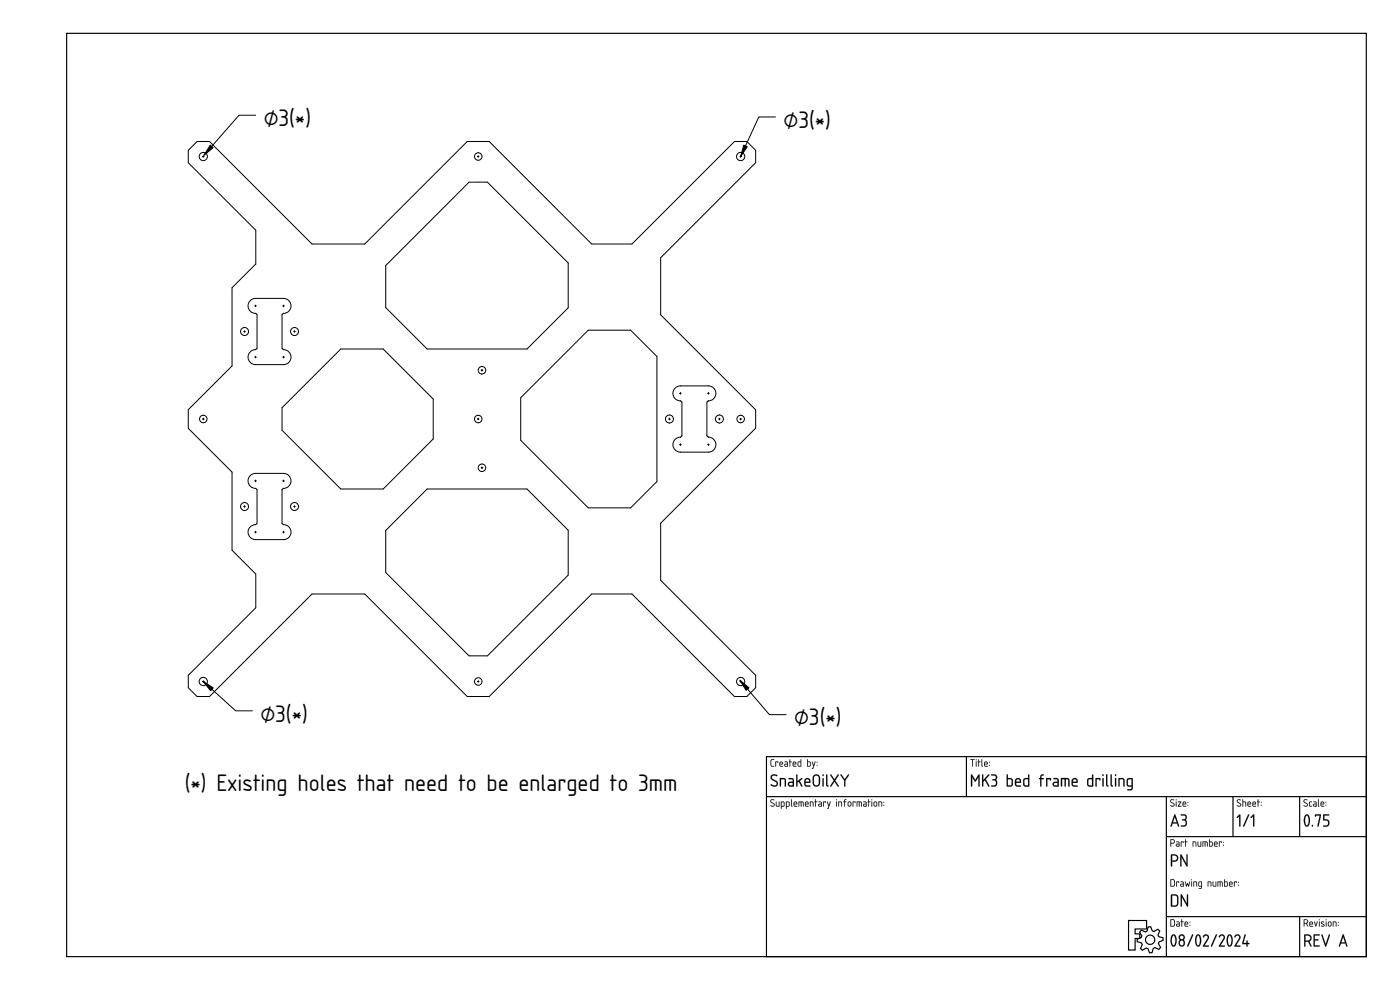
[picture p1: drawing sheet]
<svg xmlns="http://www.w3.org/2000/svg" width="420mm" height="297mm" viewBox="0 0 420 297" stroke-linecap="round" stroke-linejoin="round" font-family="sans-serif">
<defs><g id="words">
<g font-size="6.7">
<text x="79.1" y="37.8">⌀3(*)</text>
<text x="235.1" y="38.3">⌀3(*)</text>
<text x="78.1" y="216.5">⌀3(*)</text>
<text x="238.3" y="217.7">⌀3(*)</text>
<text x="55.5" y="237.2">(*) Existing holes that need to be enlarged to 3mm</text>
</g>
</g></defs>
<g fill="none" stroke="#000" stroke-width=".35">
<path d="M20 10h390v277h-390zM230 227h180v60h-180zM230 239h180M290 227v12M350 239v48M370 239v12M390 239v12M350 251h60M338.7 276.2h5.4v2.5h-3.4v1.5h1.4v1.4h-1.4v3.4h-2zM342.5 279.1l1.2 .5 .5-.2 .4-1.3h.7l.5 1.2 .5 .2 1.2-.7 .5 .5-.5 1.2 .2 .5 1.3 .4 .1 .7-1.3 .5-.1 .5 .6 1.2-.5 .6-1.2-.6-.5 .2-.3 1.3-.8 .1-.5-1.3-.5-.1-1.1 .6-.6-.5 .5-1.2-.2-.5-1.3-.3v-.8l1.2-.5 .2-.5-.7-1.1zM350 275h60M390 275v12"/>
<circle cx="345.2" cy="282" r="1.4"/>
</g>
<g fill="#000">
<path d="M231.5 232.6a1.42 1.42 0 0 1 1.8 .1l-.3 .2a.71 .71 0 0 0-.9-.2 .71 .71 0 0 0-.3 .9l1.1 .6a.93 .93 0 0 1 .3 1.6 1.25 1.25 0 0 1-1.9-.5l1.4 .3 .4-.5-.2-.4-1.5-.9-.2-.5zM231.6 232.6a.91 .91 0 0 0 .2 1.5l.9 .5a.64 .64 0 0 1 .3 .9 .64 .64 0 0 1-1 .1l-.6-.3v.4a1.09 1.09 0 0 0 1.4 .3 1.09 1.09 0 0 0 .5-1.4l-1.5-.9-.2-.4 .4-.6 1.1 .1 .1-.2-1-.2zM234.1 233.5l1.3-.1 .5 .7v1.7l-.2 .2-.2-.2v-1.8l-1.1-.2v2l-.2 .2a3.7 3.7 0 0 1-.1-2.5zM234.1 233.5v2.4l.3-.1v-2h.8l.3 .2 .2 2 .1-.9a1.11 1.11 0 0 0-.6-1.6zM236.9 235l-.1 .4 .2 .2 .9 .1v-.8zM236.9 235l1-.1v.8l-1-.1zM236.7 233.5l1.1-.1 .5 .6v1.9l-1.2 .2a.77 .77 0 0 1-.7-.8 .77 .77 0 0 1 .8-.8h.7v-.5l-1.2-.2zM236.7 233.5v.2l1.2 .3v.6h-.7a.72 .72 0 0 0-.7 .7 .72 .72 0 0 0 .6 .7l1.1-.1v-1.9l-.4-.5zM239 232.4l.3 .1v1.9l1.2-.9h.3l-.1 .3-.7 .5 .8 1.7-.3-.1-.8-1.4-.4 .3v1.2h-.3zM239 232.4v3.6l.3-.2v-1l.4-.3 .8 1.4 .2 .1-.7-1.7 .7-.5 .1-.3-1.5 .9v-1.9zM241.9 234l-.2 .6h1.2l-.3-.7zM241.8 234a.59 .59 0 0 1 .8-.2 .59 .59 0 0 1 .3 .8h-1.2zM241.7 233.6a.94 .94 0 0 1 1.2 .1 .94 .94 0 0 1 .1 1.2h-1.3l.2 .7h1.1l.2 .2-.2 .3h-.9a.92 .92 0 0 1-.8-1.3l.1-.7zM241.7 233.7l-.3 .6 .2 1.5 .5 .2h1v-.3l-1.2-.1-.2-.4v-.3l1.5-.1-.2-1.1-.7-.2zM244.5 232.9l-.2 .5v1.6l.4 .6h.5l.4-.3 .1-1.9a.73 .73 0 0 0-.4-.6 .73 .73 0 0 0-.8 .1zM244.5 232.9l.7-.2 .5 .3 .1 1.9a.77 .77 0 0 1-.8 .8 .77 .77 0 0 1-.8-.7v-1.6zM244.2 232.6l.8-.3 .8 .3 .3 .5v1.8a1.13 1.13 0 0 1-1.1 1.1 1.13 1.13 0 0 1-1.1-1v-1.9zM244.2 232.6l-.3 .8v1.6l.3 .7a1.18 1.18 0 0 0 1.6 0l.2-.5 .1-1.8a1.1 1.1 0 0 0-.7-1 1.1 1.1 0 0 0-1.2 .2zM246.9 233.5l.3 .1v2.2l-.2 .2-.2-.2zM246.9 233.5l.1 2.5 .2-2.4zM246.8 232.6a.26 .26 0 0 1 .5 0 .26 .26 0 0 1-.5 0zM246.9 232.4v.4h.2v-.4zM248 232.4l.3 .1v2.9l.3 .3a.39 .39 0 0 1-.5 .3 .39 .39 0 0 1-.2-.5zM248 232.4v3.1l.1 .4 .4 .1 .1-.2-.3-.4v-2.9zM249.2 232.4h.3l.9 1.5 1-1.5h.3l-1 1.8 1 1.8-.3-.1-1-1.4-.9 1.4-.3 .1v-.3l1-1.5zM249.2 232.4l1.1 1.8-1.1 1.8 .3-.1 .9-1.4 1 1.4 .3 .1-1.1-1.8 1.1-1.8h-.3l-1 1.5-.9-1.4zM252.3 232.4h.3l.9 1.4 .9-1.4 .4 .1-1.1 1.7v1.6l-.2 .3-.2-.3v-1.6l-1.1-1.6zM252.3 232.4l1.1 1.8 .1 1.8 .2-1.8 1-1.8h-.2l-1 1.5-.9-1.4z"/>
<path d="M231.5 232.6a1.41 1.41 0 0 1 1.8 .1l-.3 .2a.73 .73 0 0 0-.9-.2 .73 .73 0 0 0-.3 .9l1.1 .6a1.02 1.02 0 0 1 .3 1.6 1.02 1.02 0 0 1-1.5 0l-.4-.2 .1-.3a.88 .88 0 0 0 1 .4 .88 .88 0 0 0 .7-.8l-1.7-1.2-.1-.4zM234.1 233.5a1.44 1.44 0 0 1 1.8 .5v1.8l-.2 .2-.2-.2v-1.8l-.3-.2h-.8v2l-.2 .2-.2-.2zM236.9 235l-.1 .4 .2 .2 .9 .1v-.8zM236.7 233.5h1.1l.5 .5v1.9l-1.2 .1a.74 .74 0 0 1-.7-.7 .74 .74 0 0 1 .8-.8h.7v-.5l-1.2-.3zM239 232.4l.3 .1v1.9l1.5-.9-.1 .3-.7 .5 .8 1.7-.3-.1-.8-1.4-.4 .3v1.2h-.3zM241.9 234l-.2 .6h1.2a.58 .58 0 0 0-.3-.7 .58 .58 0 0 0-.7 .1zM241.7 233.7a.92 .92 0 0 1 1.2 0 .92 .92 0 0 1 .1 1.2h-1.3l.2 .7 1.3 .2-1.1 .2a.89 .89 0 0 1-.7-1.2v-.7zM244.5 232.9l-.2 .5v1.6a.75 .75 0 0 0 .7 .7 .75 .75 0 0 0 .8-.8v-1.5a.75 .75 0 0 0-.5-.6 .75 .75 0 0 0-.8 .1zM244.2 232.6a1.11 1.11 0 0 1 1.2-.2 1.11 1.11 0 0 1 .7 1v1.5a1.1 1.1 0 0 1-1.1 1.1 1.1 1.1 0 0 1-1.1-1v-1.9zM246.9 233.5l.3 .1v2.2l-.2 .2-.2-.2zM246.8 232.6a.25 .25 0 0 1 .5 0 .25 .25 0 0 1-.5 0zM248 232.4l.3 .1v2.9l.3 .3a.37 .37 0 0 1-.5 .3 .37 .37 0 0 1-.2-.5zM249.2 232.4l.3 .1 .9 1.4 1-1.5h.3l-1 1.8 1 1.8-.3-.1-1-1.4-.9 1.4-.3 .1 1-1.8zM252.3 232.4h.3l.9 1.4 1-1.4h.3v.2a3.3 3.3 0 0 0-1.1 3.4h-.3a3.4 3.4 0 0 0-1.2-3.5z"/>
<path d="M231.4 228l.9-.2-.8 .4v1.3l.1 .3h.6l.1 .2h-.7l-.3-.3zM232.7 228.5l.9 .1-.1 .3-.1-.2h-.5l-.1 1.3zM234.2 228.8l-.1 .3h.7l-.2-.4zM234.1 228.6a.55 .55 0 0 1 .7 0 .55 .55 0 0 1 .1 .7h-.8l.1 .5 .8 .1-.7 .1a.91 .91 0 0 1-.2-1.4zM235.6 229.4l.1 .4h.5v-.5zM235.5 228.5h.7l.3 .4-.1 1.1h-.6a.44 .44 0 0 1-.4-.4 .44 .44 0 0 1 .4-.5h.4v-.3zM237 227.8l.2 .1v.6l.4 .1-.4 .1-.1 1.3-.1-1.3-.3-.1 .3-.1zM238.2 228.8l-.1 .3h.7l-.2-.4zM238.1 228.6a.55 .55 0 0 1 .7 0 .55 .55 0 0 1 .1 .7h-.8l.1 .5 .8 .1-.7 .1a.91 .91 0 0 1-.2-1.4zM239.7 228.7l-.1 .1a.63 .63 0 0 0 0 .7 .63 .63 0 0 0 .7 .3v-1.1zM239.5 228.6l.8-.1v-.6l.1-.1v2.2h-.8l-.2-.2zM242.4 228.7v1.1h.6l.1-1zM242.2 227.8l.2 .1v.6h.7l.2 .3v.8l-.3 .4-.8-.1zM243.7 228.5l.5 1.1 .3-1h.2l-.7 2.1-.4-.1 .5-.7zM245.1 229.5l.2 .2zM245.1 228.6l.2 .3z"/>
<path d="M231.4 227.9l.9-.1v.2l-.8 .2v1.3l.1 .2 .7 .1v.2h-.7l-.3-.3zM231.4 228l-.1 1.7 .3 .3h.7l-.7-.2-.2-.3 .1-1.3 .8-.4zM232.7 228.5l.9 .1-.1 .3-.1-.2h-.5l-.1 1.3zM232.7 228.5l.1 1.5 .1-1.3h.5l.1 .2 .1-.3zM234.2 228.8l-.1 .3h.7l-.2-.4zM234.2 228.8a.36 .36 0 0 1 .4-.1 .36 .36 0 0 1 .2 .5h-.7zM234.1 228.6a.56 .56 0 0 1 .8 0 .56 .56 0 0 1 0 .8l-.8-.1 .1 .4 .8 .2-.7 .1a.92 .92 0 0 1-.2-1.4zM234.1 228.6l-.2 .4 .1 .9 1 .1-.8-.2-.1-.3v-.2h.9l-.1-.6-.4-.2zM235.6 229.4l.1 .4h.5v-.5zM235.6 229.4l.7-.1v.5h-.7zM235.5 228.5h.7l.3 .4-.1 1.1h-.6a.46 .46 0 0 1-.5-.4 .46 .46 0 0 1 .5-.5h.4v-.3l-.7-.1zM235.5 228.5l.7 .3 .1 .4h-.5a.43 .43 0 0 0-.4 .4 .43 .43 0 0 0 .4 .4h.6v-1.1l-.2-.4zM237 227.8l.2 .1v.6l.4 .1-.4 .1-.1 1.3-.1-1.3-.3-.1 .3-.1zM237 227.8v.7l-.2 .1 .2 .1 .1 1.3 .1-1.3 .4-.1-.4-.1zM238.2 228.8l-.1 .3h.7l-.2-.4zM238.2 228.8a.36 .36 0 0 1 .4-.1 .36 .36 0 0 1 .2 .5h-.7zM238.1 228.6a.56 .56 0 0 1 .7 0 .56 .56 0 0 1 .1 .8l-.8-.1 .1 .4 .8 .2-.7 .1a.92 .92 0 0 1-.2-1.4zM238.1 228.6l-.2 .4 .1 .9 .9 .1-.7-.2-.1-.3v-.2h.8l-.1-.6-.4-.2zM239.7 228.7l-.1 .1a.61 .61 0 0 0 0 .7 .61 .61 0 0 0 .7 .3v-1.1zM239.7 228.7h.6v1.1h-.4a.65 .65 0 0 1-.2-1.1zM239.5 228.6l.8-.1-.1-.6 .2-.1v2.2l-.9-.1zM239.5 228.6l-.1 1.1 .3 .3h.7v-2.2l-.1 .7zM242.4 228.7v1.1l.6-.1a.7 .7 0 0 0-.1-1zM242.4 228.7h.5a.73 .73 0 0 1 .2 1l-.7 .1zM242.2 227.8l.2 .1v.6h.7l.2 .2v1.1l-.3 .2-.8-.1zM242.2 227.8v2.1l.8 .1 .3-.4v-.8l-.2-.3h-.7zM243.7 228.5l.2 .1 .3 1 .3-1h.3l-.8 2.1-.4-.1 .3-.1 .2-.6zM243.7 228.5l.4 1.4-.2 .6-.2 .1 .3 .1 .7-2.1h-.2l-.3 1zM245.1 229.5h.2v.3l-.2-.1zM245.1 229.5l.2 .2zM245.1 228.6h.2v.3h-.2zM245.1 228.6l.2 .2z"/>
<path d="M291.2 227.8l1.3 .1-.6 .1-.1 2-.1-2h-.5zM291.2 227.8l.5 .2 .1 2 .1-2 .6-.1zM292.9 228.5l.2 .1-.1 1.4zM292.9 228.5l.1 1.5 .1-1.4zM292.8 228a.2 .2 0 0 1 .4 0 .2 .2 0 0 1-.4 0zM292.9 227.8l.1 .3zM293.6 227.8l.2 .1v.6l.5 .1-.5 .1-.1 1.3-.1-1.3-.2-.1 .2-.1zM293.6 227.8v.7l-.2 .1 .2 .1 .1 1.3 .1-1.3 .5-.1-.5-.1zM294.6 227.8l.2 .1 .1 2.1-.4-.3zM294.6 227.8v1.9l.3 .3zM295.6 228.8v.3h.6l-.2-.4zM295.6 228.8a.36 .36 0 0 1 .5-.1 .36 .36 0 0 1 .1 .5h-.7zM295.5 228.6a.56 .56 0 0 1 .8 0 .56 .56 0 0 1 0 .8l-.8-.1 .1 .4 .9 .2-.7 .1a.92 .92 0 0 1-.3-1.4zM295.5 228.6l-.2 .4 .2 .9 .9 .1-.8-.2-.1-.3v-.2h.9l-.1-.6-.4-.2zM296.9 229.5h.2v.3l-.2-.1zM296.9 229.5l.1 .2zM296.9 228.6h.2v.3h-.2zM296.9 228.6l.1 .2z"/>
<path d="M291.2 227.8l1.3 .1-.6 .1-.1 2-.1-2h-.5zM292.9 228.5l.2 .1-.1 1.4zM292.9 228a.14 .14 0 0 1 .2 0 .14 .14 0 0 1-.2 0zM293.6 227.8l.2 .1v.6l.5 .1-.5 .1-.1 1.3-.1-1.3-.2-.1 .2-.1zM294.6 227.8l.2 .1 .1 2.1-.3-.3zM295.6 228.8v.3h.6l-.2-.4zM295.5 228.6a.55 .55 0 0 1 .8 0 .55 .55 0 0 1 0 .7h-.8l.2 .5 .7 .1-.6 .1a.91 .91 0 0 1-.3-1.4zM296.9 229.5l.1 .2zM296.9 228.6l.1 .3z"/>
<path d="M291.4 232.4h.4l.9 1.6 .9-1.6h.4v3.6l-.4-.2v-2.6l-.9 1.4-1-1.4 .1 2.6-.4 .2zM291.5 232.4v3.6l.2-.2v-2.7l1 1.4 1-1.4v2.7l.2 .1v-3.5h-.2l-1 1.7-1-1.7zM294.8 232.4l.3 .1v1.6l1.5-1.7h.3l-1.1 1.4 1.1 2-.1 .2-.2-.1-1-1.8-.5 .5v1.4h-.3zM294.8 232.4v3.5l.3-.1v-1.2l.5-.6 1.2 2 .1-.3-1.1-1.9 1.1-1.4h-.3l-1.5 1.7v-1.6zM297.5 232.4l1.1-.1 .4 .3a.88 .88 0 0 1-.1 1.4 1.2 1.2 0 0 1 .2 1.7 1.2 1.2 0 0 1-1.7 .1l1.3-.3a.84 .84 0 0 0 .1-1 .84 .84 0 0 0-1-.4v-.3a.7 .7 0 0 0 .9-.1 .7 .7 0 0 0 .1-.8l-1.3-.2zM297.5 232.4v.2l.9 .1a.56 .56 0 0 1 .5 .3 .56 .56 0 0 1-.2 .6l-.9 .4 1 .3a.9 .9 0 0 1 0 1.2 .9 .9 0 0 1-1.2 .2l-.1 .1a1.15 1.15 0 0 0 1.6-.2 1.15 1.15 0 0 0-.3-1.6 1.01 1.01 0 0 0 .2-1.4 1.01 1.01 0 0 0-1.3-.2zM302.5 233.8v1.9l.7-.1a1.22 1.22 0 0 0 .3-1.7zM302.4 233.8h.8a1.1 1.1 0 0 1 .4 1.4l-.2 .4-1 .1zM302.1 232.4l.4 .1v.9h1l.4 .4 .1 1.7-.4 .5h-1.3l-.2-.2zM302.2 232.4l-.1 3.4 1.5 .1 .3-.4v-1.6l-.4-.4h-1.1v-1zM305.1 234l-.1 .6h1.1l-.3-.7zM305.1 234a.59 .59 0 0 1 .7-.2 .59 .59 0 0 1 .3 .8h-1.2zM304.9 233.6v.1a.93 .93 0 0 1 1.3 0 .93 .93 0 0 1 .1 1.2h-1.4l.2 .7h1.1l.3 .2-.3 .3h-.9a.92 .92 0 0 1-.7-1.3v-.7zM304.9 233.7l-.3 .6 .2 1.5 .5 .2h1.1v-.3l-1.3-.1-.2-.4v-.3l1.5-.1-.2-1.1-.7-.2zM307.6 233.9l-.1 1.6 1 .2v-1.9zM307.6 233.8h1v1.9a.94 .94 0 0 1-1.2-.5zM307.2 233.7l.4-.3h.9v-.9l.4-.1-.1 3.6h-1.2l-.4-.3-.2-1.6zM307.3 233.7l-.1 1.9 .4 .4h1.2v-3.6l-.2 .1v1h-1zM312.4 232.5l.8-.2v.4l-.5 .1-.2 .6 .8 .2-.8 .2v2l-.2 .2-.2-.2 .1-2-.4-.2 .4-.2zM312.4 232.6l-.2 .9-.4 .1 .4 .2 .1 2.2 .2-.2v-2l.7-.2-.7-.2a.82 .82 0 0 1 .7-.9l-.3-.2zM314 233.5l1.2-.1 .3 .2-.2 .6-.2-.4h-.8v2l-.2 .2a3.6 3.6 0 0 1-.1-2.5zM314 233.5l.1 2.5 .2-.2v-2h.8l.2 .3 .1-.5zM316.4 235l-.1 .4 .2 .2 .9 .1v-.8zM316.4 235l1-.1v.8l-1-.1zM316.1 233.5l1.2-.1 .5 .6v1.9l-1.2 .2a.77 .77 0 0 1-.7-.8 .77 .77 0 0 1 .7-.8h.8l-.1-.5-1.2-.2zM316.2 233.5v.2l1.2 .3v.6h-.8a.72 .72 0 0 0-.7 .7 .72 .72 0 0 0 .7 .7l1.1-.1v-1.9l-.5-.5zM318.4 233.4h1.8l.5 .2a3 3 0 0 1 .2 2.4l-.3-.2-.1-1.9-.6-.1v2l-.2 .2-.2-.2v-2h-.8l.1 2-.4 .2zM318.5 233.5v2.5l.2-.2v-2h.8v2l.2 .2 .1-2.2 .7 .1 .1 1.9 .3 .1a3 3 0 0 0-.2-2.3zM322.1 234l-.1 .6h1.1l-.3-.7zM322.1 234a.59 .59 0 0 1 .7-.2 .59 .59 0 0 1 .3 .8h-1.2zM321.9 233.6a.94 .94 0 0 1 1.3 .1 .94 .94 0 0 1 .1 1.2h-1.3l.1 .7h1.1l.3 .2-.3 .3h-.9a.92 .92 0 0 1-.7-1.3v-.7zM321.9 233.7l-.3 .6 .2 1.5 .5 .2h1.1v-.3l-1.3-.1-.2-.4v-.3l1.5-.1-.2-1.1-.7-.2zM326.8 233.9l-.1 1.6 1 .2v-1.9zM326.8 233.8h1v1.9a.94 .94 0 0 1-1.2-.5zM326.4 233.7l.4-.3h.9v-.9l.4-.1-.1 3.6h-1.2l-.5-.3-.1-1.6zM326.4 233.7v1.9l.4 .4h1.2v-3.6l-.2 .1v1h-1zM328.8 233.5l1.2-.1 .3 .2-.2 .6-.2-.4h-.8l.1 2-.3 .2a3.6 3.6 0 0 1-.1-2.5zM328.8 233.5l.1 2.5 .2-.2v-2h.8l.2 .3 .1-.5zM330.9 233.5l.3 .1v2.2l-.2 .2-.2-.2zM330.9 233.5l.1 2.5 .2-2.4zM330.8 232.6a.26 .26 0 0 1 .5 0 .26 .26 0 0 1-.5 0zM330.9 232.4v.4h.3v-.4zM332 232.4l.3 .1v2.9l.3 .3a.39 .39 0 0 1-.5 .3 .39 .39 0 0 1-.2-.5zM332 232.4v3.1l.1 .4 .4 .1 .1-.2-.3-.4v-2.9zM333.3 232.4l.4 .1v2.9l.3 .3a.39 .39 0 0 1-.5 .3 .39 .39 0 0 1-.2-.5zM333.4 232.4l-.1 3.1 .1 .4 .4 .1 .2-.2-.4-.4v-2.9zM334.7 233.5l.3 .1v2.2l-.2 .2-.2-.2zM334.7 233.5l.1 2.5 .2-2.4zM334.6 232.6a.26 .26 0 0 1 .5 0 .26 .26 0 0 1-.5 0zM334.7 232.4v.4h.2v-.4zM335.7 233.5l1.3-.1 .5 .7v1.7l-.2 .2-.2-.2v-1.8l-1.1-.2v2l-.2 .2a3.7 3.7 0 0 1-.1-2.5zM335.7 233.5v2.4l.3-.1v-2h.8l.3 .2 .2 2 .2-.9a1.11 1.11 0 0 0-.7-1.6zM338.6 233.9l-.1 1.5 .2 .2 .9 .1v-1.9zM338.6 233.9l1-.1v1.9l-1-.1zM338.3 233.6a1.6 1.6 0 0 1 1.7 0l-.1 3.2-.4 .3h-1.2v-.3l1.2-.2 .1-.5a1.09 1.09 0 0 1-1.2-.2 1.09 1.09 0 0 1-.3-1.3zM338.4 233.7l-.2 .5 .1 1.6 1.3 .2a.73 .73 0 0 1-.2 .8 .73 .73 0 0 1-.9 0l-.2 .2 .2 .1a1.02 1.02 0 0 0 1.4-.6v-3h-1z"/>
<path d="M291.4 232.4h.3l1 1.6 1-1.6h.2l.1 3.6-.4-.2v-2.6l-.9 1.4-.9-1.4v2.6l-.4 .2zM294.8 232.4l.3 .1v1.6l1.5-1.7h.3l-1.1 1.4 1.1 2-.1 .2-1.2-1.9-.5 .5-.1 1.4h-.2zM297.5 232.4a1.07 1.07 0 0 1 1.4 .1 1.07 1.07 0 0 1 0 1.5 1.18 1.18 0 0 1 .2 1.7 1.18 1.18 0 0 1-1.7 .1l.2-.1a.85 .85 0 0 0 1.3-.6 .85 .85 0 0 0-1-1v-.2a.67 .67 0 0 0 .8-.2 .67 .67 0 0 0-.1-.9l-1.1-.2zM302.5 233.8v1.9h.7a1.24 1.24 0 0 0 .3-1.8zM302.2 232.4l.3 .1v.9l1 .1 .4 .4v1.6l-.3 .4-1.3 .1-.2-.2zM305.1 234l-.1 .6h1.1a.58 .58 0 0 0-.3-.7 .58 .58 0 0 0-.7 .1zM304.9 233.7a.92 .92 0 0 1 1.2 0 .92 .92 0 0 1 .2 1.2h-1.4l.2 .7 1.3 .2-1.1 .2a.89 .89 0 0 1-.7-1.2v-.7zM307.6 233.8l-.2 .5 .1 1.2 1 .2v-1.9zM307.2 233.7l.4-.2 .9-.1v-.9l.4-.1-.1 3.6h-1.2l-.4-.3-.1-1.6zM312.4 232.6l.5-.3 .4 .2a.84 .84 0 0 0-.8 .9l.8 .2-.8 .2v2l-.2 .2-.1-.2v-2l-.4-.2 .4-.2zM314 233.5l1.2-.1 .2 .2-.1 .6-.2-.4h-.8v2l-.2 .2-.1-.2zM316.4 235l-.1 .4 .2 .2 .9 .1v-.8zM316.2 233.5h1l.5 .5v1.9l-1.1 .1a.74 .74 0 0 1-.7-.7 .74 .74 0 0 1 .7-.8h.8v-.5l-1.2-.3zM318.5 233.5l.1-.1a2.46 2.46 0 0 1 2.3 .4v2.2l-.3-.2-.1-1.9-.6-.1v2l-.2 .2-.2-.2v-2h-.8v2l-.1 .2-.2-.2zM322.1 234l-.1 .6h1.1a.58 .58 0 0 0-.3-.7 .58 .58 0 0 0-.7 .1zM321.9 233.7a.92 .92 0 0 1 1.3 0 .92 .92 0 0 1 .1 1.2h-1.3l.1 .7 1.3 .2-1.1 .2a.89 .89 0 0 1-.7-1.2v-.7zM326.8 233.8l-.2 .5 .1 1.2 1 .2v-1.9zM326.4 233.7l.4-.2 .9-.1v-.9l.3-.1v3.6h-1.2l-.4-.3-.1-1.6zM328.8 233.5l1.2-.1 .2 .2-.1 .6-.2-.4h-.8v2l-.2 .2-.1-.2zM330.9 233.5l.3 .1v2.2l-.2 .2-.1-.2zM330.8 232.6a.25 .25 0 0 1 .5 0 .25 .25 0 0 1-.5 0zM332 232.4l.3 .1v2.9l.3 .3a.37 .37 0 0 1-.5 .3 .37 .37 0 0 1-.2-.5zM333.3 232.4l.3 .1v2.9l.4 .3a.37 .37 0 0 1-.5 .3 .37 .37 0 0 1-.2-.5zM334.7 233.5l.3 .1v2.2l-.2 .2-.2-.2zM334.6 232.6a.25 .25 0 0 1 .5 0 .25 .25 0 0 1-.5 0zM335.7 233.5a1.44 1.44 0 0 1 1.8 .5v1.8l-.2 .2-.2-.2v-1.8l-.3-.2h-.8v2l-.2 .2-.1-.2zM338.6 233.9l-.1 1.5 .2 .2 .9 .1v-1.9zM338.3 233.7l.6-.3 1 .1 .1 3a1 1 0 0 1-1.7 .5l1.1-.3 .2-.7a1.06 1.06 0 0 1-1.2-.1 1.06 1.06 0 0 1-.3-1.3z"/>
<path d="M231.3 240l.8-.2 .3 .2-.1 .1a.48 .48 0 0 0-.6-.1 .48 .48 0 0 0-.2 .5l1 .8-.2 .6a.59 .59 0 0 1-.6 .2 .59 .59 0 0 1-.4-.5l.7 .2 .3-.3-1.1-.9zM231.3 240l-.1 .6 .9 .5a.37 .37 0 0 1 .2 .6 .37 .37 0 0 1-.6 .1l-.4-.2v.2a.64 .64 0 0 0 1 .2 .64 .64 0 0 0-.2-1l-.7-.4v-.3l.9-.3-.6-.2zM232.9 240.5l.2 .1v1.1l.6 .1v-1.2l.2-.1v1.5l-1-.1zM232.9 240.5l.1 1.4 .9 .1v-1.5l-.2 .1v1.2h-.4l-.3-.1zM234.6 240.7v1.1h.5l.1-1zM234.5 240.7l.7 .1-.1 1h-.6zM234.4 240.5h.8l.3 .4-.1 1-.8 .1-.2 .7zM234.4 240.5v2.1l.1-.6h.5a.81 .81 0 0 0 .4-1.1 .81 .81 0 0 0-1-.4zM236.1 240.7v1.1h.5l.1-1zM236.1 240.7l.7 .1-.2 1h-.5zM235.9 240.5h.8l.3 .4-.1 1-.8 .1-.1 .7zM235.9 240.5v2.1l.2-.6h.5a.81 .81 0 0 0 .4-1.1 .81 .81 0 0 0-1.1-.4zM237.4 239.8l.2 .1 .1 2.1-.3-.3zM237.4 239.9v1.8l.3 .3zM238.5 240.8l-.1 .3h.7l-.2-.4zM238.4 240.8a.36 .36 0 0 1 .5-.1 .36 .36 0 0 1 .2 .5h-.7zM238.3 240.6h.1a.56 .56 0 0 1 .7 0 .56 .56 0 0 1 .1 .8l-.8-.1v.4l.9 .2-.7 .1a.92 .92 0 0 1-.3-1.4zM238.4 240.6l-.2 .4 .1 .9 .9 .1-.7-.2-.1-.3v-.2h.8l-.1-.6-.4-.2zM239.7 240.5l1.4 .1 .1 1.4-.2-.1-.1-1.1-.4-.1-.1 1.3-.1-1.3h-.4v1.2l-.2 .1zM239.7 240.5v1.5l.1-1.3h.5l.1 1.3 .1-1.3h.4l.1 1.3 .2-.1a.93 .93 0 0 0 0-1 .93 .93 0 0 0-1-.4zM241.9 240.8l-.1 .3h.7l-.2-.4zM241.9 240.8a.36 .36 0 0 1 .4-.1 .36 .36 0 0 1 .2 .5h-.7zM241.8 240.6a.56 .56 0 0 1 .7 0 .56 .56 0 0 1 .1 .8l-.8-.1 .1 .4 .8 .2-.7 .1a.92 .92 0 0 1-.2-1.4zM241.8 240.6l-.2 .4 .1 .9 .9 .1-.7-.2-.1-.3v-.2h.8l-.1-.6-.4-.2zM243.1 240.5l1 .1v1.4l-.2-.1v-1.1l-.6-.1v1.2l-.2 .1zM243.1 240.5v1.5l.2-1.3 .6 .1 .2 1.2v-.7a.7 .7 0 0 0-.2-.8 .7 .7 0 0 0-.8 0zM244.7 239.8l.2 .1v.6l.4 .1-.4 .1-.1 1.3-.1-1.3-.3-.1 .3-.1zM244.7 239.8v.7l-.2 .1 .2 .1 .1 1.3 .1-1.3 .4-.1-.4-.1zM245.8 241.4l.1 .4h.5v-.4zM245.8 241.4l.6-.1v.5h-.6zM245.7 240.5h.7l.3 .4-.1 1.1h-.6a.46 .46 0 0 1-.5-.4 .46 .46 0 0 1 .5-.5h.4v-.3l-.7-.1zM245.7 240.5l.7 .3v.4h-.4a.43 .43 0 0 0-.4 .4 .43 .43 0 0 0 .4 .4h.6v-1.1l-.2-.4zM247 240.5l.9 .1-.1 .3-.1-.2h-.5l-.1 1.3zM247.1 240.5v1.5l.1-1.3h.5l.1 .2 .1-.3zM248.2 240.5l.2 .1 .3 1 .4-1h.2l-.8 2.1-.3-.1 .3-.1 .1-.6zM248.2 240.5l.4 1.4-.1 .6-.3 .1 .3 .1 .8-2.1h-.2l-.4 1zM251 240.5l.2 .1-.1 1.4zM251 240.5l.1 1.5 .1-1.4zM251 240a.15 .15 0 0 1 .3 0 .15 .15 0 0 1-.3 0zM251 239.8l.2 .3zM251.6 240.5l1 .1 .1 1.4-.2-.1-.1-1.1-.6-.1v1.2l-.2 .1zM251.6 240.5v1.5l.2-1.3 .7 .1 .1 1.2 .1-.7a.7 .7 0 0 0-.2-.8 .7 .7 0 0 0-.9 0zM253.4 239.9l.6-.1-.5 .7 .5 .1-.5 .1-.1 1.3-.1-1.3-.2-.1 .2-.1zM253.5 239.9l-.2 .6-.2 .1 .2 .1 .1 1.3 .1-1.3 .5-.1-.5-.1 .1-.3 .3-.4zM254.7 240.8v.8l.4 .1 .1-.8zM254.7 240.8h.5l.1 .6a.36 .36 0 0 1-.3 .4 .36 .36 0 0 1-.4-.3zM254.6 240.6a.55 .55 0 0 1 .6-.1 .55 .55 0 0 1 .3 .5l-.1 .8-.7 .2-.3-.5zM254.3 241.2a.68 .68 0 0 0 1.3 0 .68 .68 0 0 0-1.3 0zM255.9 240.5l.9 .1-.1 .3-.2-.2h-.4l-.1 1.3zM255.9 240.5l.1 1.5 .1-1.3h.5l.1 .2v-.3zM257.1 240.5l1.4 .1 .1 1.4-.2-.1v-1.1l-.4-.1-.1 1.3-.1-1.3h-.5v1.2l-.2 .1zM257.1 240.5v1.5l.2-1.3h.5l.1 1.3 .1-1.3h.4l.1 1.3 .1-.1a.93 .93 0 0 0 0-1 .93 .93 0 0 0-1-.4zM259.3 241.4v.4h.6v-.4zM259.2 241.4l.7-.1v.5h-.6zM259.1 240.5h.7l.3 .4v1.1h-.7a.46 .46 0 0 1-.4-.4 .46 .46 0 0 1 .4-.5h.5l-.1-.3-.7-.1zM259.1 240.5l.8 .3v.4h-.5a.43 .43 0 0 0-.4 .4 .43 .43 0 0 0 .4 .4h.6l.1-1.1-.3-.4zM260.6 239.8l.2 .1v.6l.5 .1-.5 .1-.1 1.3-.1-1.3-.2-.1 .2-.1zM260.6 239.8v.7l-.2 .1 .2 .1 .1 1.3 .1-1.3 .4-.1-.4-.1zM261.6 240.5l.2 .1-.2 1.4zM261.6 240.5v1.5l.1-1.4zM261.5 240a.15 .15 0 0 1 .3 0 .15 .15 0 0 1-.3 0zM261.6 239.8l.1 .3zM262.5 240.8l-.1 .8 .5 .1 .1-.8zM262.5 240.8h.5l.1 .6a.36 .36 0 0 1-.4 .4 .36 .36 0 0 1-.3-.3zM262.4 240.6l.5-.1 .3 .3 .1 .8-.4 .4h-.4l-.3-.4zM262 241.2a.7 .7 0 0 0 1.4 0 .7 .7 0 0 0-1.4 0zM263.7 240.5l.9 .1 .1 1.4-.2-.1v-1.1l-.7-.1 .1 1.2-.2 .1zM263.7 240.5v1.5l.1-1.3 .7 .1 .1 1.2 .1-.7a.7 .7 0 0 0-.2-.8 .7 .7 0 0 0-.8 0zM265.2 241.5h.2v.3h-.2zM265.2 241.5l.1 .2zM265.2 240.6h.2v.3h-.2zM265.2 240.6l.1 .2z"/>
<path d="M231.3 240a.53 .53 0 0 1 .6-.3 .53 .53 0 0 1 .4 .4 .49 .49 0 0 0-.6-.1 .49 .49 0 0 0-.3 .5l.7 .5a.59 .59 0 0 1 .1 .9 .59 .59 0 0 1-.9-.3 .44 .44 0 0 0 .7 .2 .44 .44 0 0 0 .1-.7l-.9-.5zM232.9 240.5l.1 .1 .1 1.1 .2 .1h.4v-1.2l.2-.1v1.5l-1-.1zM234.6 240.7v1.1h.5l.1-1zM234.4 240.5a.8 .8 0 0 1 1.1 .6 .8 .8 0 0 1-.9 .9l-.2 .7zM236.1 240.7v1.1h.5l.1-1zM235.9 240.5a.8 .8 0 0 1 1.1 .6 .8 .8 0 0 1-.9 .9l-.1 .7zM237.4 239.8l.2 .1 .1 2.1-.3-.3zM238.5 240.8l-.1 .3h.7l-.2-.4zM238.4 240.6a.55 .55 0 0 1 .7 0 .55 .55 0 0 1 .1 .7h-.8l.1 .5 .8 .1-.7 .1a.91 .91 0 0 1-.2-1.4zM239.7 240.5h1a1.06 1.06 0 0 1 .4 1.5l-.1-1.2-.3-.1h-.2l-.1 1.3-.1-1.3h-.4v1.2l-.2 .1zM241.9 240.8l-.1 .3h.7l-.2-.4zM241.8 240.6a.55 .55 0 0 1 .7 0 .55 .55 0 0 1 .1 .7h-.8l.1 .5 .8 .1-.7 .1a.91 .91 0 0 1-.2-1.4zM243.1 240.5a.71 .71 0 0 1 .8 0 .71 .71 0 0 1 .3 .8l-.1 .7-.2-1.2-.6-.1v1.2l-.2 .1zM244.7 239.8l.2 .1v.6l.4 .1-.4 .1-.1 1.3-.1-1.3-.3-.1 .3-.1zM245.8 241.4l.1 .4h.5v-.4zM245.7 240.5h.7l.2 .4v1.1h-.6a.44 .44 0 0 1-.5-.4 .44 .44 0 0 1 .5-.5h.4v-.3zM247.1 240.5l.8 .1-.1 .3-.1-.2h-.5l-.1 1.3zM248.2 240.5l.5 1.1 .4-1h.2l-.8 2.1-.3-.1 .4-.7zM251 240.5l.2 .1-.1 1.4zM251 240a.15 .15 0 0 1 .3 0 .15 .15 0 0 1-.3 0zM251.6 240.5a.71 .71 0 0 1 .9 0 .71 .71 0 0 1 .2 .8l-.1 .7-.1-1.2-.7-.1v1.2l-.2 .1zM253.5 239.9l.5-.1-.4 .4-.1 .3 .5 .1-.5 .1-.1 1.3-.1-1.3-.2-.1zM254.7 240.8l-.1 .7a.34 .34 0 0 0 .4 .3 .34 .34 0 0 0 .3-.4l-.1-.6zM254.6 240.6l.6-.1a.93 .93 0 0 1-.1 1.5h-.4a.96 .96 0 0 1-.1-1.4zM255.9 240.5l.9 .1-.1 .3-.2-.2h-.4l-.1 1.3zM257.1 240.5h1.1a1.06 1.06 0 0 1 .3 1.5l-.1-1.2-.2-.1h-.2l-.1 1.3-.1-1.3h-.5v1.2l-.2 .1zM259.3 241.4v.4h.6v-.4zM259.1 240.5h.7l.3 .4v1.1h-.7a.44 .44 0 0 1-.4-.4 .44 .44 0 0 1 .4-.5h.5v-.3zM260.6 239.8l.2 .1v.6l.4 .1-.4 .1-.1 1.3-.1-1.3-.2-.1 .2-.1zM261.6 240.5l.2 .1-.2 1.4zM261.5 240a.15 .15 0 0 1 .3 0 .15 .15 0 0 1-.3 0zM262.5 240.8l-.1 .7a.34 .34 0 0 0 .3 .3 .34 .34 0 0 0 .4-.4l-.2-.6zM262.4 240.6l.6-.1a.93 .93 0 0 1-.1 1.5h-.4a.96 .96 0 0 1-.1-1.4zM263.7 240.5a.71 .71 0 0 1 .8 0 .71 .71 0 0 1 .2 .8l-.1 .7-.1-1.2-.7-.1v1.2l-.1 .1zM265.2 241.5l.1 .2zM265.2 240.6l.2 .3z"/>
<path d="M351.3 240l.8-.2 .3 .2-.1 .1a.48 .48 0 0 0-.6-.1 .48 .48 0 0 0-.2 .5l1 .8-.2 .6a.59 .59 0 0 1-.6 .2 .59 .59 0 0 1-.4-.5l.7 .2 .3-.3-1.1-.9zM351.4 240l-.2 .6 .9 .5a.37 .37 0 0 1 .2 .6 .37 .37 0 0 1-.6 .1l-.4-.2v.2a.64 .64 0 0 0 1 .2 .64 .64 0 0 0-.1-1l-.8-.4v-.3l1-.3-.7-.2zM352.9 240.5l.2 .1-.1 1.4zM352.9 240.5l.1 1.5 .1-1.4zM352.9 240a.15 .15 0 0 1 .3 0 .15 .15 0 0 1-.3 0zM352.9 239.8l.2 .3zM353.5 240.5h1l-.7 1.3h.6l.1 .2h-1l.7-1.3h-.6zM353.5 240.5l.8 .2-.8 1.3h1l-.1-.2h-.7l.8-1.3zM355.2 240.8l-.1 .3h.7l-.2-.4zM355.2 240.8a.36 .36 0 0 1 .4-.1 .36 .36 0 0 1 .2 .5h-.7zM355.1 240.6a.56 .56 0 0 1 .7 0 .56 .56 0 0 1 .1 .8l-.8-.1 .1 .4 .8 .2-.7 .1a.92 .92 0 0 1-.2-1.4zM355.1 240.6l-.2 .4 .1 .9 1 .1-.8-.2-.1-.3v-.2h.9l-.1-.6-.4-.2zM356.4 241.5h.2v.3h-.2zM356.4 241.5l.2 .2zM356.4 240.6h.2v.3h-.2zM356.4 240.6l.2 .2z"/>
<path d="M351.3 240a.53 .53 0 0 1 .6-.3 .53 .53 0 0 1 .4 .4 .49 .49 0 0 0-.6-.1 .49 .49 0 0 0-.2 .5l.7 .5a.59 .59 0 0 1 0 .9 .59 .59 0 0 1-.9-.3 .44 .44 0 0 0 .7 .2 .44 .44 0 0 0 .1-.7l-.9-.5zM352.9 240.5l.2 .1-.1 1.4zM352.9 240a.15 .15 0 0 1 .3 0 .15 .15 0 0 1-.3 0zM353.5 240.5h1l-.7 1.3h.6l.1 .2h-1l.7-1.3h-.6zM355.2 240.8l-.1 .3h.7l-.2-.4zM355.1 240.6a.55 .55 0 0 1 .7 0 .55 .55 0 0 1 .1 .7h-.8l.1 .5 .8 .1-.7 .1a.91 .91 0 0 1-.2-1.4zM356.4 241.5l.2 .2zM356.4 240.6l.2 .3z"/>
<path d="M351.5 252v.9h.5a.45 .45 0 0 0 .4-.5 .45 .45 0 0 0-.5-.4zM351.3 251.8h.6a.66 .66 0 0 1 .7 .7 .66 .66 0 0 1-.6 .6h-.5v.8l-.2 .1zM353.1 253.4l.1 .4h.6v-.4zM353 252.5h.7l.3 .4-.1 1.1h-.6a.44 .44 0 0 1-.4-.4 .44 .44 0 0 1 .4-.5h.5l-.1-.3zM354.4 252.5l.8 .1-.1 .3-.1-.2h-.4l-.1 1.3zM355.7 251.8l.2 .1v.6l.5 .1-.5 .1-.1 1.3-.1-1.3-.2-.1 .2-.1zM358 252.5a.71 .71 0 0 1 .8 0 .71 .71 0 0 1 .2 .8l-.1 .7-.1-1.2-.7-.1v1.2l-.1 .1zM359.4 252.5l.2 .1v1.1l.2 .1h.5v-1.2l.2-.1v1.5l-1-.1zM360.9 252.5h1.1a1.06 1.06 0 0 1 .3 1.5l-.1-1.2-.2-.1h-.2l-.1 1.3-.1-1.3h-.5v1.2l-.2 .1zM363.1 252.7v1.1h.5l.1-1zM362.9 251.8l.2 .1v.6h.6l.2 .3v.8l-.2 .4-.9-.1zM364.6 252.8l-.1 .3h.7l-.2-.4zM364.5 252.6a.55 .55 0 0 1 .8 0 .55 .55 0 0 1 0 .7h-.8l.1 .5 .8 .1-.6 .1a.91 .91 0 0 1-.3-1.4zM365.8 252.5l.9 .1-.1 .3-.1-.2h-.5l-.1 1.3zM367.1 253.5l.2 .2zM367.1 252.6l.2 .3z"/>
<path d="M351.5 252v.9h.5a.43 .43 0 0 0 .4-.5 .43 .43 0 0 0-.5-.4zM351.5 252h.4a.46 .46 0 0 1 .5 .4 .46 .46 0 0 1-.4 .5h-.5zM351.3 251.8h.8l.3 .2a.67 .67 0 0 1 .1 .7 .67 .67 0 0 1-.5 .5l-.5-.1v.8l-.2 .1zM351.3 251.9v2.1l.2-.9 1-.2a.66 .66 0 0 0-.6-1.1zM353.2 253.4v.4h.6v-.4zM353.1 253.4l.7-.1v.5h-.7zM353 252.5h.7l.3 .4v1.1h-.7a.46 .46 0 0 1-.4-.4 .46 .46 0 0 1 .4-.5h.5l-.1-.3-.7-.1zM353 252.5l.8 .3v.4h-.5a.43 .43 0 0 0-.4 .4 .43 .43 0 0 0 .4 .4h.6l.1-1.1-.3-.4zM354.4 252.5l.9 .1-.2 .3-.1-.2h-.4l-.1 1.3zM354.4 252.5l.1 1.5 .1-1.3h.4l.1 .2 .1-.3zM355.7 251.8l.2 .1v.6l.5 .1-.5 .1-.1 1.3-.1-1.3-.2-.1 .2-.1zM355.7 251.9v.6l-.2 .1 .2 .1 .1 1.3 .1-1.3 .4-.1-.4-.1zM357.9 252.5l1 .1 .1 1.4-.2-.1-.1-1.1-.6-.1v1.2l-.2 .1zM358 252.5v1.5l.1-1.3 .7 .1 .1 1.2 .1-.7a.7 .7 0 0 0-.2-.8 .7 .7 0 0 0-.8 0zM359.4 252.5l.2 .1v1.1l.7 .1v-1.2l.2-.1v1.5l-1-.1zM359.4 252.5l.1 1.4 1 .1v-1.5l-.2 .1v1.2h-.5l-.2-.1zM360.9 252.5l1.4 .1 .1 1.4-.2-.1-.1-1.1-.3-.1-.1 1.3-.1-1.3h-.5v1.2l-.2 .1zM360.9 252.5v1.5l.2-1.3h.5l.1 1.3 .1-1.3h.4l.1 1.3 .1-.1a.93 .93 0 0 0 0-1 .93 .93 0 0 0-1-.4zM363.1 252.7v1.1l.6-.1a.7 .7 0 0 0-.2-1zM363 252.7h.5a.73 .73 0 0 1 .2 1l-.7 .1zM362.9 251.8l.2 .1v.6h.6l.2 .3v1l-.2 .2-.9-.1zM362.9 251.8v2.1l.8 .1 .2-.4v-.8l-.2-.3h-.7zM364.6 252.8l-.1 .3h.7l-.2-.4zM364.6 252.8a.36 .36 0 0 1 .5-.1 .36 .36 0 0 1 .1 .5h-.7zM364.5 252.6a.56 .56 0 0 1 .8 0 .56 .56 0 0 1 0 .8l-.8-.1 .1 .4 .8 .2-.6 .1a.92 .92 0 0 1-.3-1.4zM364.5 252.6l-.2 .4 .2 .9 .9 .1-.8-.2-.1-.3v-.2h.9l-.1-.6-.4-.2zM365.8 252.5l.9 .1-.1 .3-.1-.2h-.5l-.1 1.3zM365.9 252.5v1.5l.1-1.3h.5l.1 .2 .1-.3zM367.1 253.5h.2v.3h-.2zM367.1 253.5l.1 .2zM367.1 252.6h.2v.3h-.2zM367.1 252.6l.2 .2z"/>
<path d="M351.8 256.7v1.5h.8a.75 .75 0 0 0 .7-.8 .75 .75 0 0 0-.8-.7zM351.5 256.4l.1-.1a1.69 1.69 0 0 1 1.7 .4 1.1 1.1 0 0 1 .2 1.2 1.1 1.1 0 0 1-.9 .6h-.8v1.3l-.4 .2zM354.3 256.4h.3l1.5 2.8v-2.7l.3-.1v3.6l-.3-.1-1.5-2.7v2.6l-.3 .2z"/>
<path d="M351.8 256.7v1.5h.8a.72 .72 0 0 0 .6-.8 .72 .72 0 0 0-.7-.7zM351.7 256.7h.8a.77 .77 0 0 1 .8 .7 .77 .77 0 0 1-.7 .8h-.9zM351.4 256.4l.2-.1a1.72 1.72 0 0 1 1.8 .4h-.1a1.11 1.11 0 0 1 .2 1.2 1.11 1.11 0 0 1-.9 .7l-.8-.1v1.3l-.4 .2zM351.5 256.4v3.5l.2-.1v-1.3h1.1l.6-.4a1.1 1.1 0 0 0-.9-1.7zM354.2 256.4h.4l1.5 2.8v-2.7l.3-.1v3.6l-.3-.1-1.5-2.7v2.6l-.4 .2zM354.3 256.4v3.5l.2-.1v-2.7l1.6 2.8h.3v-3.5l-.3 .1v2.8l-1.5-2.9z"/>
<path d="M352.5 244.4l.3 .1 1.1 3.2-.2 .4-.4-1h-1.4l-.3 .9-.3-.1zM352.5 244.4l-1.2 3.5h.3l.3-.8h1.4l.4 .9 .1-.2-1.1-3.3zM352.6 245.1l-.6 1.6h1.1zM352.6 245l.6 1.8h-1.2zM354.4 244.4l1.2-.1 .3 .3a.88 .88 0 0 1-.1 1.4 1.2 1.2 0 0 1 .2 1.7 1.2 1.2 0 0 1-1.7 .1l1.4-.3a.84 .84 0 0 0 0-1 .84 .84 0 0 0-.9-.4v-.3a.7 .7 0 0 0 .8-.1 .7 .7 0 0 0 .1-.8l-1.3-.2zM354.4 244.4v.2l.9 .1a.56 .56 0 0 1 .5 .3 .56 .56 0 0 1-.1 .6l-.9 .4 .9 .3a.9 .9 0 0 1 0 1.2 .9 .9 0 0 1-1.1 .2l-.2 .1a1.15 1.15 0 0 0 1.6-.2 1.15 1.15 0 0 0-.2-1.6 1.01 1.01 0 0 0 .2-1.4 1.01 1.01 0 0 0-1.4-.2z"/>
<path d="M352.5 244.4l.3 .1 1 3.3-.1 .2-.4-.9h-1.4l-.3 .9-.3-.1zM352.6 245.1l-.6 1.6h1.1zM354.4 244.4a1.07 1.07 0 0 1 1.5 .1 1.07 1.07 0 0 1-.1 1.5 1.18 1.18 0 0 1 .2 1.7 1.18 1.18 0 0 1-1.6 .1l.2-.1a.85 .85 0 0 0 1.2-.6 .85 .85 0 0 0-1-1v-.2a.67 .67 0 0 0 .9-.2 .67 .67 0 0 0-.1-.9l-1.2-.2z"/>
<path d="M371.3 240l.8-.2 .3 .2-.1 .1a.48 .48 0 0 0-.6-.1 .48 .48 0 0 0-.2 .5l1 .8-.2 .6a.59 .59 0 0 1-.6 .2 .59 .59 0 0 1-.4-.5l.7 .2 .3-.3-1.1-.9zM371.4 240l-.2 .6 .9 .5a.37 .37 0 0 1 .2 .6 .37 .37 0 0 1-.6 .1l-.4-.2v.2a.64 .64 0 0 0 1 .2 .64 .64 0 0 0-.1-1l-.8-.4v-.3l1-.3-.7-.2zM372.9 239.8h.2v.7h.6l.3 .2v1.3l-.2-.1-.1-1.1-.6-.1v1.2l-.2 .1zM372.9 239.8v2.2l.2-.1v-1.2h.4l.3 .1 .1 1.2v-1.3l-.8-.2zM374.7 240.8l-.1 .3h.7l-.2-.4zM374.6 240.8a.36 .36 0 0 1 .5-.1 .36 .36 0 0 1 .2 .5h-.7zM374.5 240.6h.1a.56 .56 0 0 1 .7 0 .56 .56 0 0 1 .1 .8l-.8-.1v.4l.9 .2-.7 .1a.92 .92 0 0 1-.3-1.4zM374.6 240.6l-.2 .4 .1 .9 .9 .1-.7-.2-.1-.3v-.2h.8l-.1-.6-.4-.2zM376.1 240.8v.3h.6l-.2-.4zM376.1 240.8a.36 .36 0 0 1 .5-.1 .36 .36 0 0 1 .1 .5h-.7zM376 240.6a.56 .56 0 0 1 .8 0 .56 .56 0 0 1 0 .8l-.7-.1v.4l.9 .2-.7 .1a.92 .92 0 0 1-.3-1.4zM376 240.6l-.1 .4 .1 .9 .9 .1-.7-.2-.2-.3v-.2h.9l-.1-.6-.4-.2zM377.5 239.8l.2 .1v.6l.4 .1-.4 .1-.1 1.3-.2-1.3-.2-.1 .2-.1zM377.5 239.8v.7l-.3 .1 .3 .1 .1 1.3v-1.3l.5-.1-.5-.1zM378.4 241.5h.2v.3h-.2zM378.4 241.5l.2 .2zM378.4 240.6h.2v.3h-.2zM378.4 240.6l.2 .2z"/>
<path d="M371.3 240a.53 .53 0 0 1 .6-.3 .53 .53 0 0 1 .4 .4 .49 .49 0 0 0-.6-.1 .49 .49 0 0 0-.2 .5l.7 .5a.59 .59 0 0 1 0 .9 .59 .59 0 0 1-.9-.3 .44 .44 0 0 0 .7 .2 .44 .44 0 0 0 .1-.7l-.9-.5zM372.9 239.8h.2v.7h.6l.2 .2 .1 1.3-.2-.1-.1-1.1-.2-.1h-.4v1.2l-.2 .1zM374.7 240.8l-.1 .3h.7l-.2-.4zM374.6 240.6a.55 .55 0 0 1 .7 0 .55 .55 0 0 1 .1 .7h-.8l.1 .5 .8 .1-.7 .1a.91 .91 0 0 1-.2-1.4zM376.1 240.8v.3h.6l-.1-.4zM376 240.6a.55 .55 0 0 1 .8 0 .55 .55 0 0 1 0 .7h-.7l.1 .5 .8 .1-.7 .1a.91 .91 0 0 1-.3-1.4zM377.5 239.8l.2 .1v.6l.4 .1-.4 .1-.1 1.3-.2-1.3-.2-.1 .2-.1zM378.4 241.5l.2 .2zM378.4 240.6l.2 .3z"/>
<path d="M371.9 244.4l.4 .1v3.3l-.2 .2-.2-.2v-2.9l-.5 .5-.3-.1zM371.9 244.4l-.7 .9 .3 .1 .4-.5 .2 3.1 .1-3.5zM374.6 244.4h.3v.2l-1.4 3.3-.4 .1zM374.6 244.4l-1.5 3.6 .3-.1 1.5-3.3zM376.1 244.4l.4 .1v3.3l-.3 .2-.2-.2 .1-2.9-.5 .5-.3-.1zM376.1 244.4l-.7 .9 .2 .1 .5-.5 .1 3.1 .2-3.5z"/>
<path d="M371.9 244.4l.4 .1v3.3l-.2 .2-.2-.2v-2.9l-.5 .5-.2-.1zM374.6 244.4h.2l.1 .2-1.5 3.3-.3 .1zM376.1 244.4l.3 .1v3.3l-.2 .2-.1-.2v-2.9l-.5 .5-.3-.1z"/>
<path d="M391.3 240l.8-.2 .3 .2-.1 .1a.48 .48 0 0 0-.6-.1 .48 .48 0 0 0-.2 .5l1 .8-.2 .6a.59 .59 0 0 1-.6 .2 .59 .59 0 0 1-.4-.5l.7 .2 .3-.3-1.1-.9zM391.4 240l-.2 .6 .9 .5a.37 .37 0 0 1 .2 .6 .37 .37 0 0 1-.6 .1l-.4-.2v.2a.64 .64 0 0 0 1 .2 .64 .64 0 0 0-.1-1l-.8-.4v-.3l1-.3-.7-.2zM393 240.6l.7-.1v.2l-.6 .1a.73 .73 0 0 0 0 .7 .73 .73 0 0 0 .6 .4l-.4 .1-.4-.2zM393 240.6l-.1 .1a.81 .81 0 0 0 .6 1.3l.1-.2a.63 .63 0 0 1-.6-.4 .63 .63 0 0 1 .2-.7l.5-.1zM394.3 241.4l.1 .4h.5v-.4zM394.3 241.4l.6-.1v.5h-.6zM394.2 240.5h.7l.2 .4v1.1h-.7a.46 .46 0 0 1-.4-.4 .46 .46 0 0 1 .5-.5h.4v-.3l-.7-.1zM394.2 240.5l.7 .3v.4h-.4a.43 .43 0 0 0-.5 .4 .43 .43 0 0 0 .4 .4h.7v-1.1l-.2-.4zM395.6 239.8l.2 .1 .1 2.1-.4-.3zM395.6 239.9v1.8l.3 .3zM396.6 240.8l-.1 .3h.7l-.2-.4zM396.6 240.8a.36 .36 0 0 1 .4-.1 .36 .36 0 0 1 .2 .5h-.7zM396.5 240.6a.56 .56 0 0 1 .8 0 .56 .56 0 0 1 0 .8l-.8-.1 .1 .4 .8 .2-.6 .1a.92 .92 0 0 1-.3-1.4zM396.5 240.6l-.2 .4 .1 .9 1 .1-.8-.2-.1-.3v-.2h.9l-.1-.6-.4-.2zM397.8 241.5h.2v.3h-.2zM397.9 241.5l.1 .2zM397.8 240.6h.2v.3h-.2zM397.9 240.6l.1 .2z"/>
<path d="M391.3 240a.53 .53 0 0 1 .6-.3 .53 .53 0 0 1 .4 .4 .49 .49 0 0 0-.6-.1 .49 .49 0 0 0-.2 .5l.7 .5a.59 .59 0 0 1 0 .9 .59 .59 0 0 1-.9-.3 .44 .44 0 0 0 .7 .2 .44 .44 0 0 0 .1-.7l-.9-.5zM393 240.6l.6-.1 .1 .2a.44 .44 0 0 0-.5 0 .44 .44 0 0 0-.1 .5v.5l.6 .2a.55 .55 0 0 1-.7 0 .55 .55 0 0 1-.1-.6zM394.3 241.4l.1 .4h.5v-.4zM394.2 240.5h.7l.2 .4v1.1h-.7a.44 .44 0 0 1-.4-.4 .44 .44 0 0 1 .5-.5h.4v-.3zM395.6 239.8l.2 .1 .1 2.1-.4-.3zM396.6 240.8l-.1 .3h.7l-.2-.4zM396.5 240.6a.55 .55 0 0 1 .7 0 .55 .55 0 0 1 .1 .7h-.8l.1 .5 .8 .1-.6 .1a.91 .91 0 0 1-.3-1.4zM397.9 241.5l.1 .2zM397.9 240.6l.1 .3z"/>
<path d="M392.1 244.7l-.5 1.5 .4 1.4a1.13 1.13 0 0 0 .8-1.4 1.18 1.18 0 0 0-.7-1.5zM391.8 244.5a.84 .84 0 0 1 .9 0 .84 .84 0 0 1 .3 .9l.1 1.1a1.29 1.29 0 0 1-1.1 1.5 2.82 2.82 0 0 1-.2-3.5zM393.7 247.6h.3v.4h-.3zM394.7 244.4l1.6-.1 .2 .2-.9 3.5-.2-.2 .7-3.1h-1.1l-.2 .4zM397.1 244.4l1.6-.1 .2 .2-.1 .2h-1.3v1.1a1.14 1.14 0 0 1 1.4 .8 1.14 1.14 0 0 1-.8 1.4l-1-.1 .9-.2a.77 .77 0 0 0 .6-.8 .77 .77 0 0 0-.7-.7l-.8-.1z"/>
<path d="M392.1 244.7l-.4 1.5a1.22 1.22 0 0 0 .7 1.4l.3-1v-.9l-.2-.9zM392.1 244.7a1.25 1.25 0 0 1 .7 1.6 1.18 1.18 0 0 1-.7 1.4l-.5-1.5zM391.8 244.5l.4-.2 .5 .3a2.91 2.91 0 0 1-.3 3.4l-.7-.2-.4-1.2 .1-1.2zM391.8 244.5a2.84 2.84 0 0 0 .2 3.5l.7-.3 .4-1.1v-.9a.98 .98 0 0 0-.3-1 .98 .98 0 0 0-1-.2zM393.7 247.8a.27 .27 0 0 1 .5 0 .27 .27 0 0 1-.5 0zM393.8 247.6v.3h.2v-.3zM394.7 244.4l1.6-.1 .2 .2-.9 3.6-.2-.3 .7-3.1h-1.1l-.2 .4-.2-.2zM394.7 244.4l.1 .6 .2-.3h1.1l-.7 3.1 .2 .2 .8-3.5zM397.1 244.4l1.6-.1 .3 .2-.2 .2h-1.3v1.1l1.1 .2 .3 .5v.9l-.4 .5-1.2 .2-.2-.2 .9-.2a.74 .74 0 0 0 .6-.8 .74 .74 0 0 0-.7-.7l-.8-.1zM397.2 244.4v1.7l1.1 .1 .3 .9-.3 .5-1.2 .3 1 .1a1.12 1.12 0 0 0 .8-1.4 1.12 1.12 0 0 0-1.5-.8v-1.1l1.5-.2z"/>
<path d="M351.5 264v1.8h.7l.2-.3-.1-1.3zM351.3 263.8l1 .1 .2 .2 .1 1.4-.3 .5h-1zM353 264.5l.9 .1-.1 .3-.1-.2h-.5l-.1 1.3zM354.4 265.4l.1 .4h.6v-.4zM354.3 264.5h.7l.3 .4-.1 1.1h-.6a.44 .44 0 0 1-.4-.4 .44 .44 0 0 1 .4-.5h.5l-.1-.3zM355.6 264.5l.5 1.1 .3-.7 .3 .6 .4-1-.3 1.5-.4-.7-.4 .7zM357.6 264.5l.1 .1-.1 1.4zM357.5 264a.15 .15 0 0 1 .3 0 .15 .15 0 0 1-.3 0zM358.2 264.5a.71 .71 0 0 1 .8 0 .71 .71 0 0 1 .2 .8l-.1 .7-.1-1.2-.6-.1v1.2l-.2 .1zM359.9 264.8v.9l.6 .1v-1.1zM359.8 264.6h.9v1.8l-.2 .3h-.7l.7-.3v-.4a.74 .74 0 0 1-.8-.2 .74 .74 0 0 1-.1-.9zM362.5 264.5a.71 .71 0 0 1 .8 0 .71 .71 0 0 1 .2 .8l-.1 .7-.1-1.2-.7-.1v1.2l-.1 .1zM363.9 264.5l.2 .1v1.1l.3 .1h.4v-1.2l.2-.1v1.5l-1-.1zM365.4 264.5h1.1a1.06 1.06 0 0 1 .3 1.5l-.1-1.2-.2-.1h-.2l-.1 1.3-.1-1.3h-.5v1.2l-.2 .1zM367.6 264.7v1.1h.5l.1-1zM367.4 263.8l.2 .1v.6h.6l.2 .3 .1 .8-.3 .4-.8-.1zM369.1 264.8v.3h.6l-.2-.4zM369 264.6a.55 .55 0 0 1 .8 0 .55 .55 0 0 1 0 .8h-.7l.1 .4 .7 .1-.6 .1a.91 .91 0 0 1-.3-1.4zM370.4 264.5l.8 .1-.1 .3-.1-.2h-.5l-.1 1.3zM371.6 265.5l.2 .2zM371.6 264.6l.2 .3z"/>
<path d="M351.5 264v1.8h.6l.3-.3-.1-1.3zM351.5 264l.9 .2v1.3l-.2 .3h-.7zM351.3 263.8h1l.3 .3v1.4l-.3 .5h-1zM351.3 263.9v2.1h1l.3-.5-.1-1.4-.2-.2zM353 264.5l.9 .1-.1 .3-.1-.2h-.5l-.1 1.3zM353 264.5l.1 1.5 .1-1.3h.5l.1 .2 .1-.3zM354.5 265.4v.4h.6v-.4zM354.4 265.4l.7-.1v.5h-.7zM354.3 264.5h.7l.3 .4v1.1h-.7a.46 .46 0 0 1-.4-.4 .46 .46 0 0 1 .4-.5h.5l-.1-.3-.7-.1zM354.3 264.5l.8 .3v.4h-.5a.43 .43 0 0 0-.4 .4 .43 .43 0 0 0 .4 .4h.6l.1-1.1-.3-.4zM355.6 264.5l.2 .1 .3 1 .3-.7 .3 .6 .2-.9 .2-.1-.3 1.5-.4-.7-.4 .7zM355.7 264.5l.3 1.5 .4-.7 .4 .7 .3-1.5-.4 1.1-.3-.7-.3 .7zM357.5 264.5l.3 .1-.2 1.4zM357.6 264.5v1.5l.1-1.4zM357.5 264a.15 .15 0 0 1 .3 0 .15 .15 0 0 1-.3 0zM357.6 263.8l.1 .3zM358.2 264.5l1 .1v1.4l-.2-.1v-1.1l-.6-.1v1.2l-.2 .1zM358.2 264.5v1.5l.1-1.3 .7 .1 .1 1.2 .1-.7a.7 .7 0 0 0-.2-.8 .7 .7 0 0 0-.8 0zM359.9 264.8v.9l.6 .1v-1.1zM359.9 264.7h.6v1.1h-.6zM359.7 264.6h1v1.9l-.2 .2h-.7v-.2l.6-.1 .1-.4a.74 .74 0 0 1-.9-.2 .74 .74 0 0 1 0-.9zM359.8 264.6l-.1 1.3 .8 .1v.4l-.7 .3h.7l.2-.4v-1.8zM362.5 264.5l.9 .1 .1 1.4-.2-.1v-1.1l-.7-.1 .1 1.2-.2 .1zM362.5 264.5v1.5l.1-1.3 .7 .1 .1 1.2 .1-.7a.7 .7 0 0 0-.2-.8 .7 .7 0 0 0-.8 0zM363.9 264.5l.2 .1 .1 1.1 .6 .1v-1.2l.2-.1v1.5l-1-.1zM364 264.5v1.4l1 .1v-1.5l-.2 .1v1.2h-.4l-.3-.1zM365.4 264.5l1.4 .1 .1 1.4-.2-.1v-1.1l-.4-.1-.1 1.3-.1-1.3h-.5v1.2l-.2 .1zM365.5 264.5l-.1 1.5 .2-1.3h.5l.1 1.3 .1-1.3h.4l.1 1.3 .1-.1a.93 .93 0 0 0 0-1 .93 .93 0 0 0-.9-.4zM367.6 264.7v1.1l.6-.1a.7 .7 0 0 0-.2-1zM367.6 264.7h.4a.73 .73 0 0 1 .2 1l-.6 .1zM367.4 263.8l.2 .1v.6h.6l.3 .3-.1 1-.2 .2-.9-.1zM367.4 263.8v2.1l.8 .1 .2-.4v-.8l-.2-.3h-.6zM369.1 264.8v.3h.6l-.2-.4zM369.1 264.8a.36 .36 0 0 1 .5-.1 .36 .36 0 0 1 .1 .5h-.7zM369 264.6a.56 .56 0 0 1 .8 0 .56 .56 0 0 1 0 .8h-.7v.3l.9 .2-.7 .1a.92 .92 0 0 1-.3-1.4zM369 264.6l-.1 .4 .1 .9 .9 .1-.7-.2-.2-.3v-.2h.9l-.1-.6-.4-.2zM370.3 264.5l.9 .1-.1 .3-.1-.2h-.5l-.1 1.3zM370.4 264.5v1.5l.1-1.3h.5l.1 .2 .1-.3zM371.6 265.5h.2v.3h-.2zM371.6 265.5l.2 .2zM371.6 264.6h.2v.3h-.2zM371.6 264.6l.2 .2z"/>
<path d="M351.5 276v1.8h.7l.2-.3-.1-1.3zM351.3 275.8l1 .1 .2 .2 .1 1.4-.3 .5h-1zM353.2 277.4l.1 .4h.5v-.4zM353.1 276.5h.7l.3 .4-.1 1.1h-.6a.44 .44 0 0 1-.5-.4 .44 .44 0 0 1 .5-.5h.4v-.3zM354.6 275.8l.2 .1v.6l.4 .1-.4 .1-.1 1.3-.1-1.3-.3-.1 .3-.1zM355.8 276.8l-.1 .3h.7l-.2-.4zM355.7 276.6a.55 .55 0 0 1 .7 0 .55 .55 0 0 1 .1 .8h-.8l.1 .4 .8 .1-.7 .1a.91 .91 0 0 1-.2-1.4zM357 277.5l.2 .2zM357 276.6l.2 .3z"/>
<path d="M351.5 276v1.8h.6l.3-.3-.1-1.3zM351.5 276l.9 .2v1.3l-.2 .3h-.7zM351.3 275.8h1l.3 .3v1.4l-.3 .5h-1zM351.3 275.9v2.1h1l.3-.5-.1-1.4-.2-.2zM353.2 277.4l.1 .4h.5v-.4zM353.2 277.4l.7-.1v.5h-.7zM353.1 276.5h.7l.3 .4-.1 1.1h-.6a.46 .46 0 0 1-.5-.4 .46 .46 0 0 1 .5-.5h.4v-.3l-.7-.1zM353.1 276.5l.7 .3 .1 .4h-.5a.43 .43 0 0 0-.4 .4 .43 .43 0 0 0 .4 .4h.6v-1.1l-.2-.4zM354.6 275.8l.2 .1v.6l.4 .1-.4 .1-.1 1.3-.1-1.3-.3-.1 .3-.1zM354.6 275.9v.6l-.2 .1 .2 .1 .1 1.3 .1-1.3 .4-.1-.4-.1zM355.8 276.8l-.1 .3h.7l-.2-.4zM355.8 276.8a.36 .36 0 0 1 .4-.1 .36 .36 0 0 1 .2 .5h-.7zM355.7 276.6a.56 .56 0 0 1 .7 0 .56 .56 0 0 1 .1 .8h-.8l.1 .3 .8 .2-.7 .1a.92 .92 0 0 1-.2-1.4zM355.7 276.6l-.2 .4 .1 .9 .9 .1-.7-.2-.1-.3v-.2h.8l-.1-.6-.4-.2zM357 277.5h.2v.3h-.2zM357 277.5l.2 .2zM357 276.6h.2v.3h-.2zM357 276.6l.2 .3z"/>
<path d="M351.8 268.7v3a1.14 1.14 0 0 0 1.4-.5v-2.1l-.4-.4zM351.5 268.4h1.5l.6 .6v2.4l-.6 .6h-1.6zM354.4 268.4h.3l1.5 2.8v-2.7l.3-.1v3.6l-.3-.1-1.5-2.7v2.6l-.3 .2z"/>
<path d="M351.8 268.7v3a1.12 1.12 0 0 0 1.4-.5v-2.1l-.4-.4zM351.7 268.7h1.2l.3 .3 .1 2.1a.93 .93 0 0 1-1.4 .6zM351.4 268.4l1.6-.1 .6 .7v2.4l-.6 .6h-1.6zM351.5 268.4v3.6h1.5l.6-.6v-2.4l-.6-.6zM354.4 268.4h.3l1.5 2.8v-2.7l.3-.1v3.6l-.3-.1-1.5-2.7v2.6l-.3 .2zM354.4 268.4v3.5l.3-.1v-2.7l1.5 2.8h.3v-3.5l-.3 .1v2.8l-1.5-2.9z"/>
<path d="M391.5 276v.9a.56 .56 0 0 0 .7 0 .56 .56 0 0 0 .1-.7zM391.3 275.9l.7-.1a.66 .66 0 0 1 .6 .6 .66 .66 0 0 1-.4 .7l.4 .9-.6-.9h-.5v.8l-.2 .1zM393.2 276.8l-.1 .3h.7l-.2-.4zM393.1 276.6a.55 .55 0 0 1 .8 0 .55 .55 0 0 1 0 .8h-.8l.1 .4 .8 .1-.6 .1a.91 .91 0 0 1-.3-1.4zM394.4 276.5l.5 1.1 .4-1h.2l-.6 1.4zM395.9 276.5l.2 .1-.2 1.4zM395.8 276a.15 .15 0 0 1 .3 0 .15 .15 0 0 1-.3 0zM396.5 276.6a.43 .43 0 0 1 .5-.2 .43 .43 0 0 1 .3 .4l-.5-.1-.2 .2 .7 .4a.46 .46 0 0 1-.1 .7 .46 .46 0 0 1-.7-.3l.6 .1 .2-.2-.8-.5zM397.9 276.5l.2 .1-.1 1.4zM397.9 276a.15 .15 0 0 1 .3 0 .15 .15 0 0 1-.3 0zM398.8 276.8l-.1 .7a.34 .34 0 0 0 .4 .3 .34 .34 0 0 0 .3-.4l-.1-.6zM398.7 276.6l.6-.1a.93 .93 0 0 1 0 1.5h-.4a.96 .96 0 0 1-.2-1.4zM400 276.5a.71 .71 0 0 1 .9 0 .71 .71 0 0 1 .2 .8l-.1 .7-.1-1.2-.7-.1v1.2l-.2 .1zM401.5 277.5l.2 .2zM401.5 276.6l.2 .3z"/>
<path d="M391.5 276v.9l.8-.1-.1-.6zM391.5 276l.8 .2a.57 .57 0 0 1-.1 .7 .57 .57 0 0 1-.7 0zM391.3 275.8h.7a.66 .66 0 0 1 .6 .6 .66 .66 0 0 1-.4 .7l.4 .9-.6-.9h-.5v.8l-.2 .1zM391.3 275.9v2.1l.2-.9h.5l.5 .9-.3-.9 .3-.3-.1-.7zM393.2 276.8l-.1 .3h.7l-.2-.4zM393.2 276.8a.36 .36 0 0 1 .5-.1 .36 .36 0 0 1 .1 .5h-.7zM393.1 276.6a.56 .56 0 0 1 .8 0 .56 .56 0 0 1 0 .8h-.8l.1 .3 .8 .2-.6 .1a.92 .92 0 0 1-.3-1.4zM393.1 276.6l-.2 .4 .2 .9 .9 .1-.8-.2-.1-.3v-.2h.9l-.1-.6-.4-.2zM394.4 276.5l.2 .1 .3 1 .3-1h.3l-.6 1.4zM394.4 276.5l.5 1.5 .6-1.4h-.2l-.4 1zM395.9 276.5l.2 .1-.2 1.4zM395.9 276.5v1.5l.1-1.4zM395.8 276a.15 .15 0 0 1 .3 0 .15 .15 0 0 1-.3 0zM395.9 275.8l.1 .3zM396.5 276.6a.43 .43 0 0 1 .5-.2 .43 .43 0 0 1 .3 .4l-.7 .1 .7 .4a.41 .41 0 0 1 .2 .5 .41 .41 0 0 1-.6 .2l-.5-.3 .9-.1-.8-.5zM396.5 276.6v.5l.8 .5-.8 .3 .8 .1 .2-.5-.9-.6 .8-.3zM397.9 276.5l.2 .1-.1 1.4zM397.9 276.5l.1 1.5 .1-1.4zM397.9 276a.15 .15 0 0 1 .3 0 .15 .15 0 0 1-.3 0zM397.9 275.8l.2 .3zM398.8 276.8v.8l.5 .1 .1-.8zM398.8 276.8h.5l.1 .6a.36 .36 0 0 1-.3 .4 .36 .36 0 0 1-.4-.3zM398.7 276.6a.55 .55 0 0 1 .6-.1 .55 .55 0 0 1 .3 .5l-.1 .8-.7 .2-.3-.5zM398.4 277.2a.7 .7 0 0 0 1.4 0 .7 .7 0 0 0-1.4 0zM400 276.5l1 .1 .1 1.4-.2-.1-.1-1.1-.6-.1v1.2l-.2 .1zM400 276.5v1.5l.2-1.3 .7 .1 .1 1.2 .1-.7a.7 .7 0 0 0-.2-.8 .7 .7 0 0 0-.9 0zM401.5 277.5h.2v.3h-.2zM401.5 277.5l.2 .2zM401.5 276.6h.2v.3h-.2zM401.5 276.6l.2 .3z"/>
<path d="M352.1 280.7l-.5 1.5 .4 1.4a1.13 1.13 0 0 0 .8-1.4 1.18 1.18 0 0 0-.7-1.5zM351.8 280.5a.84 .84 0 0 1 .9 0 .84 .84 0 0 1 .3 .9l.1 1.1a1.29 1.29 0 0 1-1.1 1.5 2.82 2.82 0 0 1-.2-3.5zM354 282.9a.69 .69 0 0 0 1.3 0 .69 .69 0 0 0-1.3 0zM354.1 281.3a.57 .57 0 0 0 1.1 0 .57 .57 0 0 0-1.1 0zM354.1 280.5a.93 .93 0 0 1 1.3 .2 .93 .93 0 0 1-.2 1.3 1.09 1.09 0 0 1 .3 1.6 1.09 1.09 0 0 1-1.7 0 1.09 1.09 0 0 1 .3-1.6l-.4-.8zM357.8 280.4h.2l.1 .2-1.5 3.3-.3 .1zM359.4 280.7l-.4 1.5 .4 1.4a1.13 1.13 0 0 0 .7-1.4 1.18 1.18 0 0 0-.7-1.5zM359.2 280.5a.84 .84 0 0 1 .9 0 .84 .84 0 0 1 .3 .9l.1 1.1a1.29 1.29 0 0 1-1.1 1.5 2.82 2.82 0 0 1-.2-3.5zM361.3 280.6a.92 .92 0 0 1 1.2-.1 .92 .92 0 0 1 .2 1.3l-1.2 1.9h1.1l.2 .3h-1.7l1.2-2.4a.63 .63 0 0 0-.3-.9 .63 .63 0 0 0-.8 .5l-.2-.1zM364.9 280.4h.3v.2l-1.4 3.3-.4 .1zM366.1 280.6a.92 .92 0 0 1 1.2-.1 .92 .92 0 0 1 .2 1.3l-1.2 1.9h1.1l.2 .3h-1.8l1.3-2.4a.63 .63 0 0 0-.3-.9 .63 .63 0 0 0-.8 .5l-.2-.1zM368.9 280.7l-.4 1.5 .4 1.4a1.13 1.13 0 0 0 .7-1.4 1.18 1.18 0 0 0-.7-1.5zM368.6 280.5a.84 .84 0 0 1 .9 0 .84 .84 0 0 1 .4 .9v1.1a1.29 1.29 0 0 1-1.1 1.5 2.82 2.82 0 0 1-.2-3.5zM370.7 280.6a.92 .92 0 0 1 1.3-.1 .92 .92 0 0 1 .1 1.3l-1.2 1.9h1.2l.1 .3h-1.7l1.3-2.4a.63 .63 0 0 0-.3-.9 .63 .63 0 0 0-.9 .5l-.1-.1zM373.6 280.4l.3 .1-.7 2.4h.9l.2-.7 .1 .7 .6 .2-.6 .2-.2 .7-.1-.7-1.3-.2z"/>
<path d="M352.1 280.8l-.4 1.4a1.22 1.22 0 0 0 .7 1.4l.3-1v-.9l-.3-.9zM352 280.7a1.25 1.25 0 0 1 .8 1.6 1.18 1.18 0 0 1-.7 1.4l-.5-1.5zM351.8 280.5l.4-.2 .5 .3a2.91 2.91 0 0 1-.3 3.4l-.7-.2-.4-1.2 .1-1.2zM351.8 280.5a2.84 2.84 0 0 0 .2 3.5l.7-.2 .4-1.2v-.9a.98 .98 0 0 0-.3-1 .98 .98 0 0 0-1-.2zM354.3 282.3a.79 .79 0 0 0 .4 1.3l.4-.1a.71 .71 0 0 0 .1-.9 .71 .71 0 0 0-.9-.3zM354.3 282.3l.4-.2 .4 .2a.74 .74 0 0 1 .2 1 .74 .74 0 0 1-1 .3l-.2-.4zM354.1 281.3a.55 .55 0 0 0 1.1 0 .55 .55 0 0 0-1.1 0zM354.1 281.2a.6 .6 0 0 1 1.2 0 .6 .6 0 0 1-1.2 0zM354.1 280.5a.94 .94 0 0 1 1.3 .2 .94 .94 0 0 1-.2 1.3 1.09 1.09 0 0 1 .4 1.6 1.09 1.09 0 0 1-1.6 .2 1.09 1.09 0 0 1-.1-1.6l.2-.2-.4-.8zM354.1 280.5a.94 .94 0 0 0 .1 1.5 1.34 1.34 0 0 0-.1 1.8l.6 .2 .6-.2a1.33 1.33 0 0 0-.1-1.8 .94 .94 0 0 0-.1-1.6zM357.8 280.4h.3v.2l-1.4 3.3-.4 .1zM357.8 280.4l-1.5 3.6 .3-.1 1.5-3.3zM359.4 280.8l-.4 1.4a1.22 1.22 0 0 0 .7 1.4l.4-1v-.9l-.3-.9zM359.4 280.7a1.25 1.25 0 0 1 .8 1.6 1.18 1.18 0 0 1-.8 1.4l-.4-1.5zM359.2 280.5l.4-.2 .5 .3a2.91 2.91 0 0 1-.3 3.4l-.8-.2-.3-1.2v-1.2zM359.2 280.5a2.82 2.82 0 0 0 .2 3.5l.7-.2 .4-1.2-.1-.9a.98 .98 0 0 0-.2-1 .98 .98 0 0 0-1-.2zM361.2 280.6a.92 .92 0 0 1 1.4 .1l.2 .9-1.3 2.1h1.1l.2 .3h-1.8v-.3l1.3-2.1v-.7a.72 .72 0 0 0-1.1 .4l-.2-.2zM361.4 280.5l-.4 .6h.4a.59 .59 0 0 1 .8-.4 .59 .59 0 0 1 .2 1l-1.3 2.3h1.7l-.2-.3h-1.2l1.3-1.9a.94 .94 0 0 0-.5-1.4zM364.9 280.4h.3v.2l-1.4 3.3-.4 .1zM365 280.4l-1.5 3.6 .2-.1 1.5-3.3zM366 280.6a.92 .92 0 0 1 1.4 .1l.2 .9-1.3 2.1h1.1l.2 .3h-1.8v-.3l1.3-2.1v-.7a.72 .72 0 0 0-1.1 .4l-.2-.2zM366.2 280.5l-.4 .6h.3a.59 .59 0 0 1 .9-.4 .59 .59 0 0 1 .1 1l-1.2 2.3h1.7l-.2-.3h-1.2l1.3-1.9a.94 .94 0 0 0-.5-1.4zM368.9 280.8l-.4 1.4a1.22 1.22 0 0 0 .7 1.4l.4-1v-.9l-.3-.9zM368.9 280.7a1.25 1.25 0 0 1 .7 1.6 1.18 1.18 0 0 1-.7 1.4l-.5-1.5zM368.6 280.5l.4-.2 .6 .3a2.91 2.91 0 0 1-.3 3.4l-.8-.2-.4-1.2 .1-1.2zM368.6 280.5a2.82 2.82 0 0 0 .2 3.5l.8-.2 .3-1.2v-.9a.98 .98 0 0 0-.2-1 .98 .98 0 0 0-1.1-.2zM370.7 280.6a.92 .92 0 0 1 1.4 .1l.1 .9-1.3 2.1h1.2l.2 .3h-1.8v-.3l1.3-2.1v-.7a.72 .72 0 0 0-1.2 .4l-.2-.2zM370.8 280.5l-.3 .6h.3a.59 .59 0 0 1 .9-.4 .59 .59 0 0 1 .1 1l-1.3 2.3h1.7l-.1-.3h-1.2l1.2-1.9a.94 .94 0 0 0-.4-1.4zM373.6 280.3l.3 .2-.7 2.4h.9l.2-.7 .1 .7 .6 .2-.6 .2-.2 .7-.1-.7h-1.1l-.2-.2zM373.6 280.4l-.8 2.7 1.3 .2 .1 .7 .2-.8 .6-.1-.6-.2v-.6h-.3v.6h-.9l.6-2.4z"/>
<path d="M391.8 280.7v1.5a.96 .96 0 0 0 1.1-.1 .96 .96 0 0 0 .3-1l-.5-.4zM391.5 280.4h.1a1.71 1.71 0 0 1 1.8 .4 1.12 1.12 0 0 1-.5 1.7l.7 1.5-.3-.1-.7-1.3h-.8v1.2l-.3 .2zM394.3 280.4h1.7l-.1 .3h-1.3v1.1l1.1 .2-1.1 .2v1.5h1.3l.1 .3h-1.7zM396.6 280.4l.3 .1 .9 2.8 1-2.8 .3-.1-1.1 3.6-.3-.1zM403 280.4l.3 .1 1.1 3.3-.2 .2-.4-.9h-1.4l-.3 .9-.3-.1zM403.1 281.1l-.6 1.7h1.2z"/>
<path d="M391.8 280.7v1.5l1.3-.2a.74 .74 0 0 0 .1-.8 .74 .74 0 0 0-.6-.5zM391.7 280.7h1l.4 .2a.8 .8 0 0 1 0 1.1 .8 .8 0 0 1-1 .2h-.4zM391.4 280.4l.2-.1a1.67 1.67 0 0 1 1.9 .6 1.12 1.12 0 0 1-.6 1.6l.7 1.5-.4-.1-.6-1.3h-.8v1.2l-.4 .2zM391.5 280.4l.1 3.6 .1-1.5h.9l.7 1.4 .3 .1-.7-1.5 .6-.5 .1-.6-.2-.6a1.71 1.71 0 0 0-1.9-.4zM394.3 280.4h1.7l-.1 .3h-1.3v1.1h.9l.2 .2-.2 .2h-.9v1.5l1.3-.1 .1 .4h-1.7zM394.3 280.4v3.6h1.7l-.1-.3h-1.3v-1.6l1.1-.1-1.1-.2v-1.1h1.3l.1-.3zM396.6 280.4l.3 .1 .9 2.8 1-2.8 .3-.1-1.1 3.6-.3-.1zM396.6 280.4l1.1 3.5 .3 .1 1.1-3.6-.3 .1-1 2.9-.9-2.9zM403 280.4l.3 .1 1.1 3.3-.2 .3-.4-1h-1.4l-.3 .9-.3-.1zM403 280.4l-1.2 3.5h.4l.2-.8h1.4l.4 .9 .1-.2-1.1-3.3zM403.1 281.1l-.6 1.7h1.2zM403.1 281l.6 1.8h-1.2z"/>
</g>
<g fill="#fff">
<path d="M59.1 42.5h3.8l30.7 30.7h15.9l30.7-30.7h6.6l30.8 30.7h12.1l30.7-30.7h3.7l2.7 2.6v3.7l-28.5 28.5v17.2l28.5 28.5v5.5l-28.5 28.5v17.1l28.5 28.5v3.7l-2.7 2.7h-3.7l-30.7-30.8h-12.1l-30.8 30.8h-6.6l-30.7-30.8h-15.9l-30.7 30.8h-3.8l-2.6-2.7v-3.7l20.3-20.2v-10.2l-7.2-7.1v-23.4l-13.1-13.2v-5.6l13.1-13.1v-23.5l7.2-7.1v-10.1l-20.3-20.3v-3.7z" fill-rule="evenodd"/>
<path d="M115.8 79.7l25-25h5.5l24.2 24.2v13.5l-12.3 12.3h-30l-12.4-12.4z" fill-rule="evenodd"/>
<path d="M115.8 159.1l12.4-12.4h30l12.3 12.4v13.4l-24.2 24.3h-5.5l-25-25z" fill-rule="evenodd"/>
<path d="M176.5 99.1h12.8l7.9 7.9v37.5l-7.9 7.9h-12.8l-20.2-20.3v-12.8z" fill-rule="evenodd"/>
<path d="M102.3 104.7h12.7l15 15v12l-15 15h-12.7l-17.7-17.6v-6.8z" fill-rule="evenodd"/>
<path d="M202.6 116.4l1-.5 .6-.1h8.4a2.25 2.25 0 0 1 2.3 2.3 2.25 2.25 0 0 1-2.4 2.2l-.3 .4v10.1l.3 .4a2.25 2.25 0 0 1 2.4 2.2 2.25 2.25 0 0 1-2.3 2.3h-8.4a2.25 2.25 0 0 1-2.2-2.3 2.25 2.25 0 0 1 2.3-2.2l.4-.4v-10.1l-.4-.4a2.25 2.25 0 0 1-2.2-1.4 2.25 2.25 0 0 1 .5-2.5z" fill-rule="evenodd"/>
<path d="M75.1 90.2l1-.6 .6-.1h8.4a2.25 2.25 0 0 1 2.2 2.3 2.25 2.25 0 0 1-2.3 2.2l-.4 .4v10.1l.4 .4a2.25 2.25 0 0 1 2.3 2.2 2.25 2.25 0 0 1-2.2 2.3h-8.4a2.25 2.25 0 0 1-2.3-2.3 2.25 2.25 0 0 1 2.4-2.2l.3-.4v-10.1l-.3-.4a2.25 2.25 0 0 1-2.2-1.3 2.25 2.25 0 0 1 .5-2.5z" fill-rule="evenodd"/>
<path d="M75.1 142.7l1-.6 .6-.1h8.4a2.25 2.25 0 0 1 2.2 2.3 2.25 2.25 0 0 1-2.3 2.2l-.4 .4v10.1l.4 .4a2.25 2.25 0 0 1 2.3 2.2 2.25 2.25 0 0 1-2.2 2.3h-8.4a2.25 2.25 0 0 1-2.3-2.3 2.25 2.25 0 0 1 2.4-2.2l.3-.4v-10.1l-.3-.4a2.25 2.25 0 0 1-2.2-1.3 2.25 2.25 0 0 1 .5-2.5z" fill-rule="evenodd"/>
<circle cx="222.3" cy="204.5" r="1.24"/>
<circle cx="61" cy="47" r="1.24"/>
<circle cx="222.3" cy="47" r="1.24"/>
<circle cx="61" cy="204.5" r="1.24"/>
<circle cx="73.4" cy="152" r="1.2"/>
<circle cx="88.4" cy="99.5" r="1.2"/>
<circle cx="88.4" cy="152" r="1.2"/>
<circle cx="73.4" cy="99.5" r="1.2"/>
<circle cx="200.9" cy="125.7" r="1.2"/>
<circle cx="215.9" cy="125.7" r="1.2"/>
<circle cx="222.3" cy="125.7" r="1.13"/>
<circle cx="143.5" cy="125.7" r="1.13"/>
<circle cx="144.6" cy="111.1" r="1.13"/>
<circle cx="144.6" cy="140.3" r="1.13"/>
<circle cx="143.5" cy="47" r="1.13"/>
<circle cx="61" cy="125.7" r="1.13"/>
<circle cx="143.5" cy="204.5" r="1.13"/>
</g>
<g fill="none" stroke="#000" stroke-width=".3">
<path d="M76.7 34.6h-5l-10.5 12M232.7 35.1h-5l-5.4 11.9M56.5 45.1l2.6-2.6h3.8l30.7 30.7h15.9l30.7-30.7h6.6l30.8 30.7h12.1l30.7-30.7h3.7l2.7 2.6v3.7l-28.5 28.5v17.2l28.5 28.5v5.5l-28.5 28.5v17.1l28.5 28.5v3.7l-2.7 2.7h-3.7l-30.7-30.8h-12.1l-30.8 30.8h-6.6l-30.7-30.8h-15.9l-30.7 30.8h-3.8l-2.6-2.7v-3.7l20.3-20.2v-10.2l-7.2-7.1v-23.4l-13.1-13.2v-5.6l13.1-13.1v-23.5l7.2-7.1v-10.1l-20.3-20.3zM115.8 79.7l25-25h5.5l24.2 24.2v13.5l-12.3 12.3h-30l-12.4-12.4zM75.1 90.2l1-.6 .6-.1h8.4a2.25 2.25 0 0 1 2.2 2.3 2.25 2.25 0 0 1-2.3 2.2l-.4 .4v10.1l.4 .4a2.25 2.25 0 0 1 2.3 2.2 2.25 2.25 0 0 1-2.2 2.3h-8.4a2.25 2.25 0 0 1-2.3-2.3 2.25 2.25 0 0 1 2.4-2.2l.3-.4v-10.1l-.3-.4a2.25 2.25 0 0 1-2.2-1.3 2.25 2.25 0 0 1 .5-2.5zM102.3 104.7h12.7l15 15v12l-15 15h-12.7l-17.7-17.6v-6.8zM156.3 119.3l20.2-20.2h12.8l7.9 7.9v37.5l-7.9 7.9h-12.8l-20.2-20.3zM202.6 116.4l1-.5 .6-.1h8.4a2.25 2.25 0 0 1 2.3 2.3 2.25 2.25 0 0 1-2.4 2.2l-.3 .4v10.1l.3 .4a2.25 2.25 0 0 1 2.4 2.2 2.25 2.25 0 0 1-2.3 2.3h-8.4a2.25 2.25 0 0 1-2.2-2.3 2.25 2.25 0 0 1 2.3-2.2l.4-.4v-10.1l-.4-.4a2.25 2.25 0 0 1-2.2-1.4 2.25 2.25 0 0 1 .5-2.5zM141.6 125.7h.1M75.1 142.7l1-.6 .6-.1h8.4a2.25 2.25 0 0 1 2.2 2.3 2.25 2.25 0 0 1-2.3 2.2l-.4 .4v10.1l.4 .4a2.25 2.25 0 0 1 2.3 2.2 2.25 2.25 0 0 1-2.2 2.3h-8.4a2.25 2.25 0 0 1-2.3-2.3 2.25 2.25 0 0 1 2.4-2.2l.3-.4v-10.1l-.3-.4a2.25 2.25 0 0 1-2.2-1.3 2.25 2.25 0 0 1 .5-2.5zM115.8 159.1l12.4-12.4h30l12.3 12.4v13.4l-24.2 24.3h-5.5l-25-25zM61 204.5l9.7 8.8h5"/>
<path d="M222.1 204.1l8.8 10.3h5"/>
<circle cx="61" cy="47" r="1.24"/>
<circle cx="143.5" cy="47" r="1.13"/>
<circle cx="222.3" cy="47" r="1.24"/>
<circle cx="73.4" cy="99.5" r="1.2"/>
<circle cx="88.4" cy="99.5" r="1.2"/>
<circle cx="144.6" cy="111.1" r="1.13"/>
<circle cx="61" cy="125.7" r="1.13"/>
<circle cx="143.5" cy="125.7" r="1.13"/>
<circle cx="200.9" cy="125.7" r="1.2"/>
<circle cx="215.9" cy="125.7" r="1.2"/>
<circle cx="222.3" cy="125.7" r="1.13"/>
<circle cx="73.4" cy="152" r="1.2"/>
<circle cx="88.4" cy="152" r="1.2"/>
<circle cx="144.6" cy="140.3" r="1.13"/>
<circle cx="61" cy="204.5" r="1.24"/>
<circle cx="143.5" cy="204.5" r="1.13"/>
<circle cx="222.3" cy="204.5" r="1.24"/>
</g>
<g fill="#000" stroke="#000" stroke-width=".3">
<path d="M63.1 43.5l.9 .8-2.8 2.3zM223.2 43.5l1.1 .5-2 3zM61 204.5l3 1.9-.8 .9zM222.1 204.1l2.7 2.3-.9 .7z"/>
<path d="M61 46.7v.5zM60.8 47h.5z" fill-rule="evenodd"/>
<path d="M143.5 46.7v.5zM143.3 47h.5z" fill-rule="evenodd"/>
<path d="M222.3 46.7v.5zM222 47h.5z" fill-rule="evenodd"/>
<path d="M73.4 99.2v.5zM73.1 99.5h.5z" fill-rule="evenodd"/>
<path d="M76.7 91.5v.5zM76.4 91.8h.5z" fill-rule="evenodd"/>
<path d="M85.1 91.5v.5zM84.8 91.8h.5z" fill-rule="evenodd"/>
<path d="M88.4 99.2v.5zM88.1 99.5h.5z" fill-rule="evenodd"/>
<path d="M76.7 106.9v.5zM76.4 107.2h.5z" fill-rule="evenodd"/>
<path d="M85.1 106.9v.5zM84.8 107.2h.5z" fill-rule="evenodd"/>
<path d="M144.6 110.8v.5zM144.4 111.1h.5z" fill-rule="evenodd"/>
<path d="M204.2 117.8v.5zM204 118h.5z" fill-rule="evenodd"/>
<path d="M212.6 117.8v.5zM212.4 118h.5z" fill-rule="evenodd"/>
<path d="M61 125.5v.5zM60.8 125.7h.5z" fill-rule="evenodd"/>
<path d="M143.5 125.5v.5zM143.3 125.7h.5z" fill-rule="evenodd"/>
<path d="M200.9 125.5v.5zM200.7 125.7h.5z" fill-rule="evenodd"/>
<path d="M204.2 133.2v.5zM204 133.4h.5z" fill-rule="evenodd"/>
<path d="M212.6 133.2v.5zM212.4 133.4h.5z" fill-rule="evenodd"/>
<path d="M215.9 125.5v.5zM215.7 125.7h.5z" fill-rule="evenodd"/>
<path d="M222.3 125.5v.5zM222 125.7h.5z" fill-rule="evenodd"/>
<path d="M73.4 151.7v.5zM73.1 152h.5z" fill-rule="evenodd"/>
<path d="M76.7 144v.5zM76.4 144.3h.5z" fill-rule="evenodd"/>
<path d="M76.7 159.4v.5zM76.4 159.7h.5z" fill-rule="evenodd"/>
<path d="M85.1 159.4v.5zM84.8 159.7h.5z" fill-rule="evenodd"/>
<path d="M85.1 144v.5zM84.8 144.3h.5z" fill-rule="evenodd"/>
<path d="M88.4 151.7v.5zM88.1 152h.5z" fill-rule="evenodd"/>
<path d="M144.6 140.1v.5zM144.4 140.3h.5z" fill-rule="evenodd"/>
<path d="M61 204.2v.5zM60.8 204.5h.5z" fill-rule="evenodd"/>
<path d="M143.5 204.2v.5zM143.3 204.5h.5z" fill-rule="evenodd"/>
<path d="M222.3 204.2v.5zM222 204.5h.5z" fill-rule="evenodd"/>
</g>
<use href="#words"/>
</svg>
